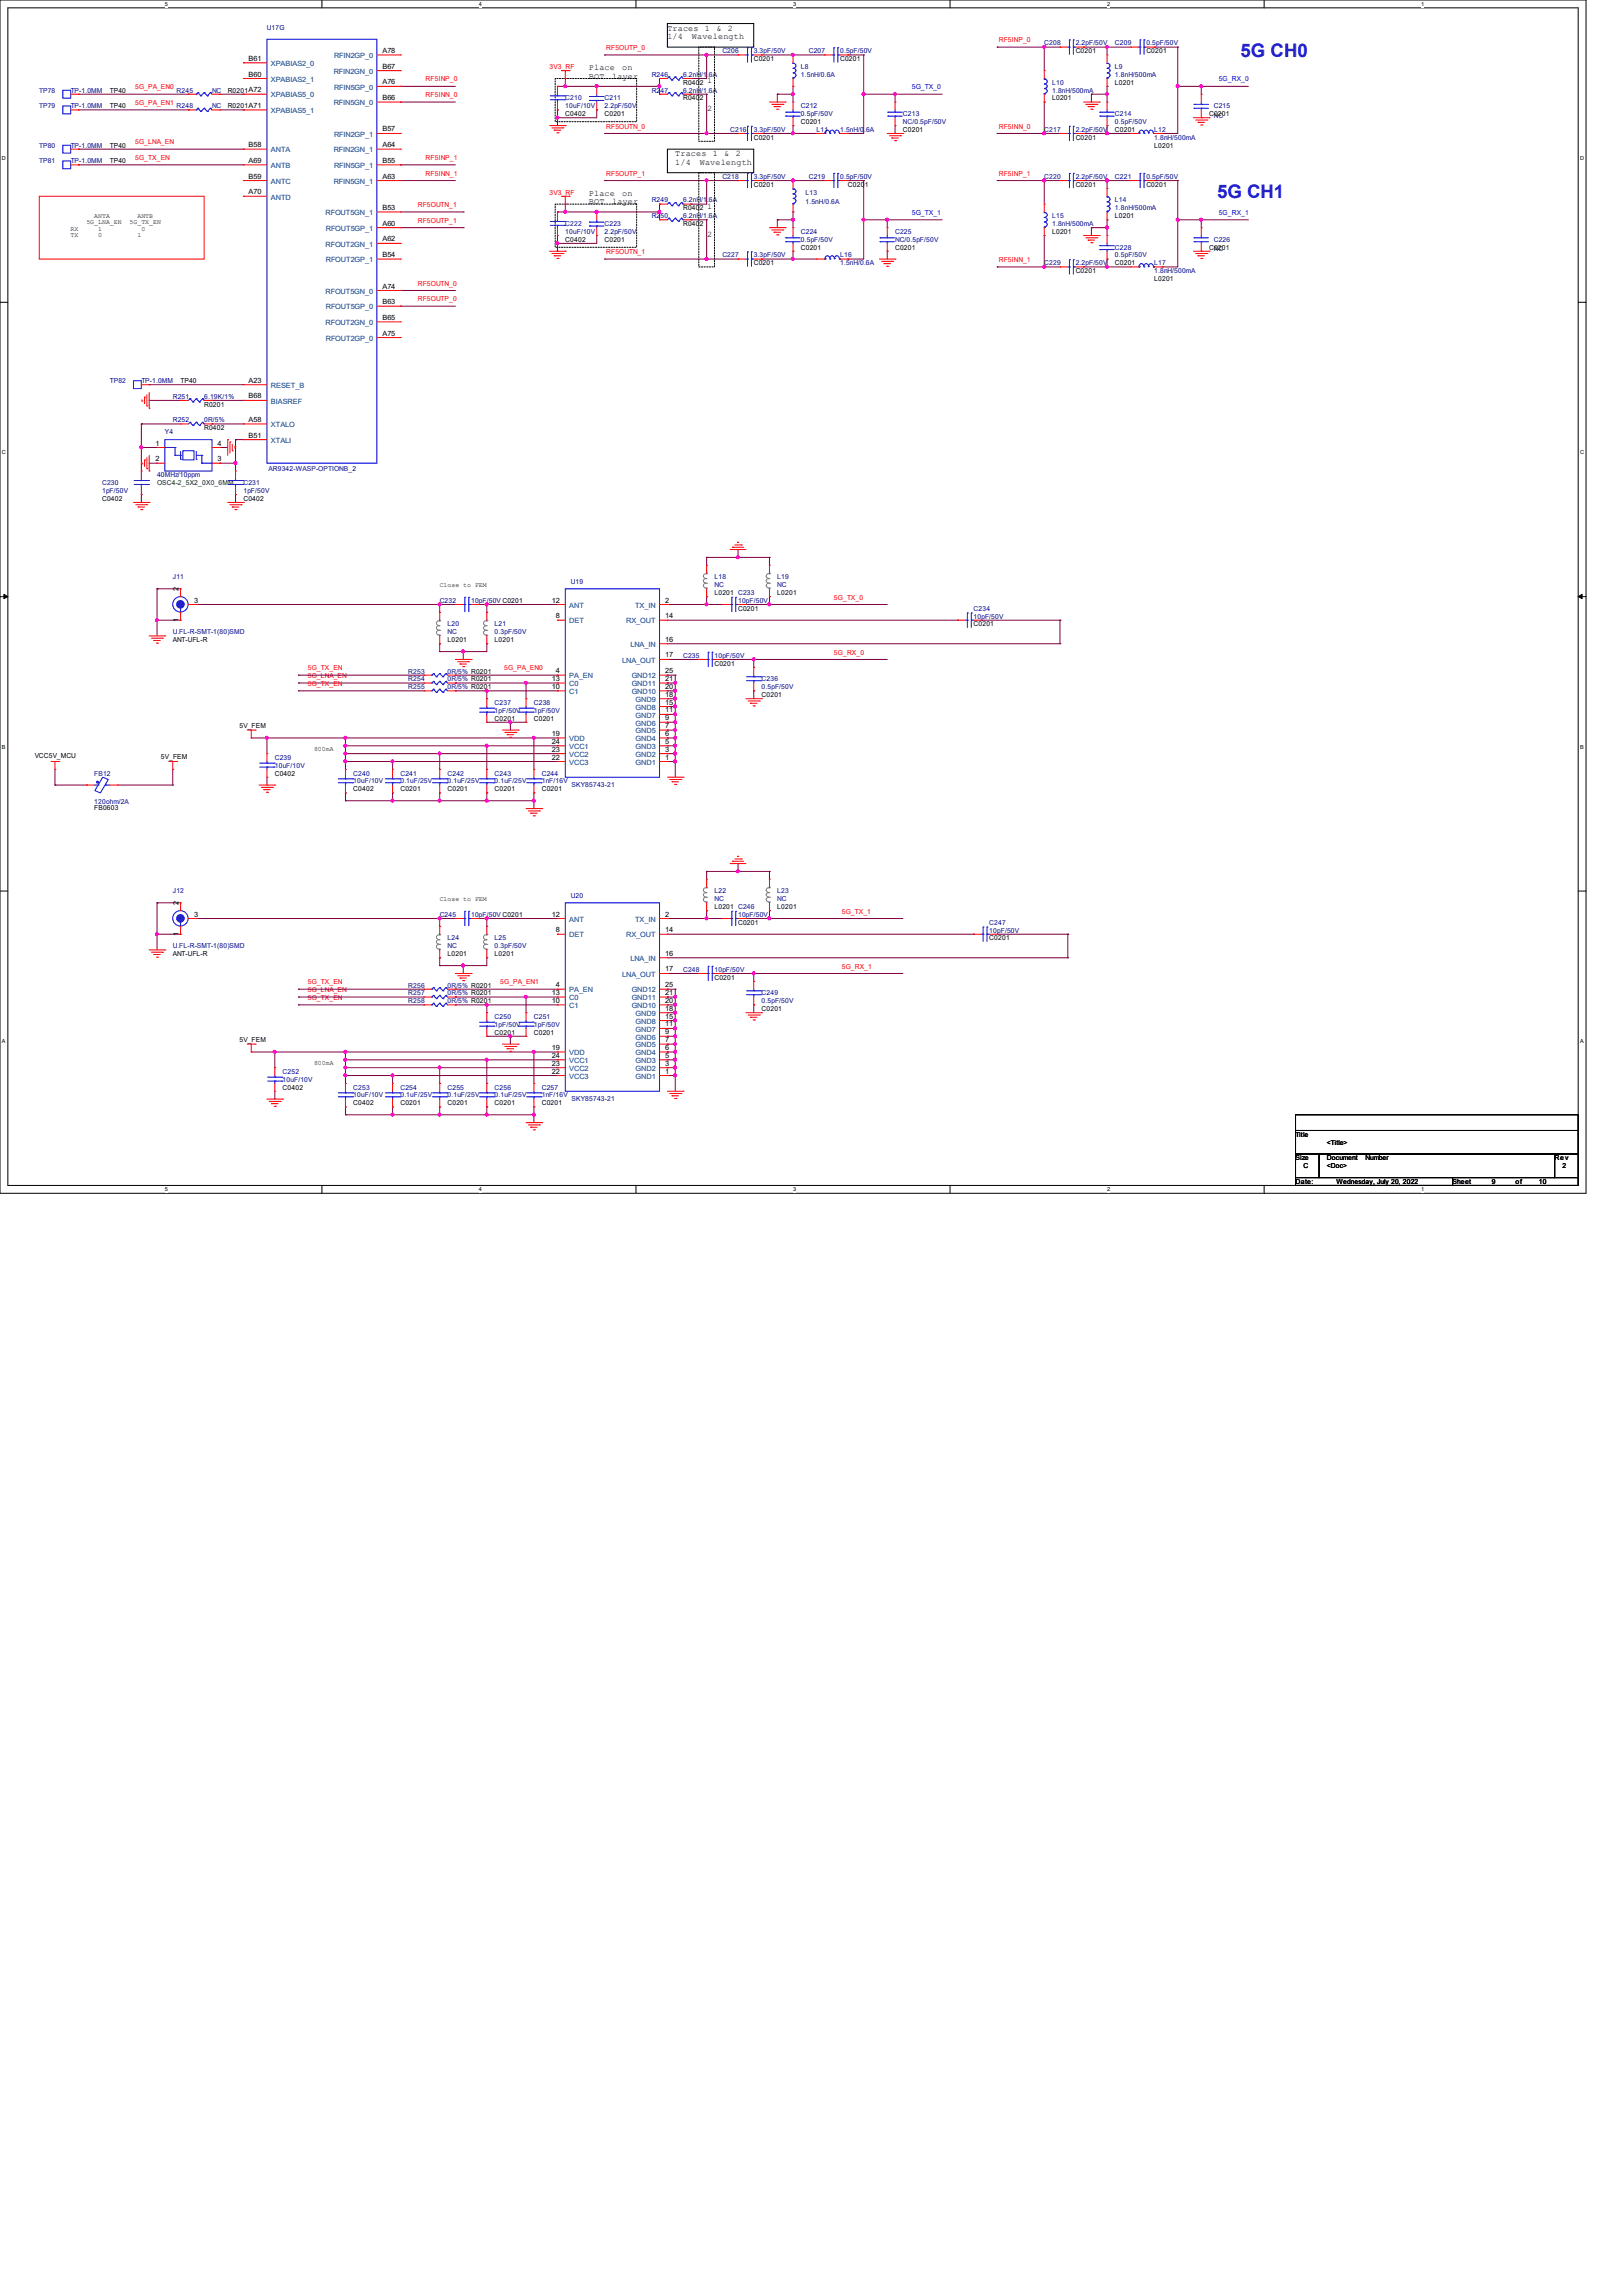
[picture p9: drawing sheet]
<svg xmlns="http://www.w3.org/2000/svg" width="210mm" height="297mm" viewBox="0 0 210 297" stroke-linecap="round" stroke-linejoin="round" font-family="sans-serif">
<defs><g id="words">
<g font-size="2.4" fill="#00f">
<text x="160.5" y="7.3">5G CH0</text>
<text x="157.5" y="25.6">5G CH1</text>
</g>
<g font-size="1.1">
<text x="86.4" y="4">Traces</text>
<text x="86.4" y="5.1">1/4</text>
<text x="89.5" y="5.1">Wavelength</text>
<text x="91.2" y="4">1</text>
<text x="92.7" y="4">&amp;</text>
<text x="94.2" y="4">2</text>
<text x="76.2" y="9.1">Place</text>
<text x="76.2" y="10.2">BOT</text>
<text x="79.2" y="10.2">layer</text>
<text x="80.5" y="9.1">on</text>
<text x="91.5" y="10.8">1</text>
<text x="91.5" y="14.4">2</text>
<text x="87.4" y="20.2">Traces</text>
<text x="87.4" y="21.3">1/4</text>
<text x="90.5" y="21.3">Wavelength</text>
<text x="92.2" y="20.2">1</text>
<text x="93.7" y="20.2">&amp;</text>
<text x="95.2" y="20.2">2</text>
<text x="76.2" y="25.3">Place</text>
<text x="76.2" y="26.4">BOT</text>
<text x="79.2" y="26.4">layer</text>
<text x="80.5" y="25.3">on</text>
<text x="91.5" y="27.1">1</text>
<text x="91.5" y="30.6">2</text>
</g>
<g font-size=".9" fill="#000080">
<text x="34.5" y="3.9">U17G</text>
<text x="135.1" y="5.9">C208</text>
<text x="139.2" y="5.9">2.2pF/50V</text>
<text x="144.3" y="5.9">C209</text>
<text x="148.3" y="5.9">0.5pF/50V</text>
<text x="5.1" y="12">TP78</text>
<text x="9.1" y="12">TP-1.0MM</text>
<text x="22.9" y="12">R245</text>
<text x="27.4" y="12">NC</text>
<text x="84.3" y="12">R247</text>
<text x="84.3" y="9.9">R246</text>
<text x="88.4" y="12">6.2nH/1.6A</text>
<text x="88.4" y="9.9">6.2nH/1.6A</text>
<text x="93.5" y="6.9">C206</text>
<text x="97.5" y="6.9">3.3pF/50V</text>
<text x="103.6" y="8.9">L8</text>
<text x="103.6" y="9.9">1.5nH/0.6A</text>
<text x="104.7" y="6.9">C207</text>
<text x="108.7" y="6.9">0.5pF/50V</text>
<text x="136.1" y="11">L10</text>
<text x="136.1" y="12">1.8nH/500mA</text>
<text x="144.3" y="8.9">L9</text>
<text x="144.3" y="9.9">1.8nH/500mA</text>
<text x="5.1" y="14">TP79</text>
<text x="9.1" y="14">TP-1.0MM</text>
<text x="22.9" y="14">R248</text>
<text x="27.4" y="14">NC</text>
<text x="73.2" y="13">C210</text>
<text x="73.2" y="14">10uF/10V</text>
<text x="78.2" y="13">C211</text>
<text x="78.2" y="14">2.2pF/50V</text>
<text x="94.5" y="17.1">C216</text>
<text x="97.5" y="17.1">3.3pF/50V</text>
<text x="103.6" y="14">C212</text>
<text x="103.6" y="15">0.5pF/50V</text>
<text x="105.7" y="17.1">L11</text>
<text x="108.7" y="17.1">1.5nH/0.6A</text>
<text x="116.8" y="15">C213</text>
<text x="116.8" y="16">NC/0.5pF/50V</text>
<text x="135.1" y="17.1">C217</text>
<text x="139.2" y="17.1">2.2pF/50V</text>
<text x="144.3" y="15">C214</text>
<text x="144.3" y="16">0.5pF/50V</text>
<text x="149.4" y="17.1">L12</text>
<text x="157.1" y="14">C215</text>
<text x="157.1" y="15.2">NC</text>
<text x="5.1" y="21.1">TP81</text>
<text x="5.1" y="19.1">TP80</text>
<text x="9.1" y="21.1">TP-1.0MM</text>
<text x="9.1" y="19.1">TP-1.0MM</text>
<text x="93.5" y="23.2">C218</text>
<text x="97.5" y="23.2">3.3pF/50V</text>
<text x="104.7" y="23.2">C219</text>
<text x="108.7" y="23.2">0.5pF/50V</text>
<text x="135.1" y="23.2">C220</text>
<text x="139.2" y="23.2">2.2pF/50V</text>
<text x="144.3" y="23.2">C221</text>
<text x="148.3" y="23.2">0.5pF/50V</text>
<text x="149.4" y="18.1">1.8nH/500mA</text>
<text x="73.2" y="29.3">C222</text>
<text x="78.2" y="29.3">C223</text>
<text x="84.3" y="26.2">R249</text>
<text x="84.3" y="28.2">R250</text>
<text x="88.4" y="26.2">6.2nH/1.6A</text>
<text x="88.4" y="28.2">6.2nH/1.6A</text>
<text x="104.2" y="25.2">L13</text>
<text x="104.2" y="26.4">1.5nH/0.6A</text>
<text x="136.1" y="28.2">L15</text>
<text x="136.1" y="29.3">1.8nH/500mA</text>
<text x="144.3" y="26.2">L14</text>
<text x="144.3" y="27.2">1.8nH/500mA</text>
<text x="73.2" y="30.3">10uF/10V</text>
<text x="78.2" y="30.3">2.2pF/50V</text>
<text x="93.5" y="33.3">C227</text>
<text x="97.5" y="33.3">3.3pF/50V</text>
<text x="103.6" y="30.3">C224</text>
<text x="103.6" y="31.3">0.5pF/50V</text>
<text x="108.7" y="33.3">L16</text>
<text x="108.7" y="34.3">1.5nH/0.6A</text>
<text x="115.8" y="30.3">C225</text>
<text x="115.8" y="31.3">NC/0.5pF/50V</text>
<text x="135.1" y="34.3">C229</text>
<text x="139.2" y="34.3">2.2pF/50V</text>
<text x="144.3" y="32.3">C228</text>
<text x="144.3" y="33.3">0.5pF/50V</text>
<text x="149.4" y="34.3">L17</text>
<text x="149.4" y="35.3">1.8nH/500mA</text>
<text x="157.1" y="31.3">C226</text>
<text x="157.1" y="32.5">NC</text>
<text x="14.2" y="49.6">TP82</text>
<text x="18.3" y="49.6">TP-1.0MM</text>
<text x="22.4" y="51.6">R251</text>
<text x="26.4" y="51.6">6.19K/1%</text>
<text x="21.3" y="56.2">Y4</text>
<text x="22.4" y="54.7">R252</text>
<text x="26.4" y="54.7">0R/5%</text>
<text x="13.2" y="62.8">C230</text>
<text x="13.2" y="63.8">1pF/50V</text>
<text x="20.3" y="61.8">40MHz/10ppm</text>
<text x="31.5" y="62.8">C231</text>
<text x="31.5" y="63.8">1pF/50V</text>
<text x="34.8" y="61">AR9342-WASP-OPTIONB_2</text>
<text x="22.4" y="75">J11</text>
<text x="73.9" y="75.6">U19</text>
<text x="92.5" y="75">L18</text>
<text x="92.5" y="76">NC</text>
<text x="100.6" y="75">L19</text>
<text x="100.6" y="76">NC</text>
<text x="22.4" y="82.1">U.FL-R-SMT-1(80)SMD</text>
<text x="56.9" y="78">C232</text>
<text x="57.9" y="81.1">L20</text>
<text x="57.9" y="82.1">NC</text>
<text x="61" y="78">10pF/50V C0201</text>
<text x="64" y="81.1">L21</text>
<text x="64" y="82.1">0.3pF/50V</text>
<text x="95.5" y="78">10pF/50V</text>
<text x="126" y="79">C234</text>
<text x="126" y="80.1">10pF/50V</text>
<text x="52.8" y="87.2">R253</text>
<text x="52.8" y="89.2">R255</text>
<text x="52.8" y="88.2">R254</text>
<text x="57.9" y="87.2">0R/5% R0201</text>
<text x="57.9" y="89.2">0R/5% R0201</text>
<text x="57.9" y="88.2">0R/5% R0201</text>
<text x="88.4" y="85.1">C235</text>
<text x="92.5" y="85.1">10pF/50V</text>
<text x="98.6" y="88.2">C236</text>
<text x="98.6" y="89.2">0.5pF/50V</text>
<text x="64" y="91.2">C237</text>
<text x="64" y="92.2">1pF/50V</text>
<text x="69.1" y="91.2">C238</text>
<text x="69.1" y="92.2">1pF/50V</text>
<text x="12.2" y="100.4">FB12</text>
<text x="35.6" y="98.3">C239</text>
<text x="35.6" y="99.4">10uF/10V</text>
<text x="45.7" y="100.4">C240</text>
<text x="45.7" y="101.4">10uF/10V</text>
<text x="51.8" y="100.4">C241</text>
<text x="51.8" y="101.4">0.1uF/25V</text>
<text x="57.9" y="100.4">C242</text>
<text x="57.9" y="101.4">0.1uF/25V</text>
<text x="64" y="100.4">C243</text>
<text x="64" y="101.4">0.1uF/25V</text>
<text x="70.1" y="100.4">C244</text>
<text x="70.1" y="101.4">1nF/16V</text>
<text x="74" y="101.8">SKY85743-21</text>
<text x="12.2" y="104">120ohm/2A</text>
<text x="22.4" y="115.6">J12</text>
<text x="56.9" y="118.7">C245</text>
<text x="61" y="118.7">10pF/50V C0201</text>
<text x="73.9" y="116.2">U20</text>
<text x="92.5" y="115.6">L22</text>
<text x="92.5" y="116.6">NC</text>
<text x="95.5" y="118.7">10pF/50V</text>
<text x="100.6" y="115.6">L23</text>
<text x="100.6" y="116.6">NC</text>
<text x="128" y="119.7">C247</text>
<text x="22.4" y="122.7">U.FL-R-SMT-1(80)SMD</text>
<text x="57.9" y="121.7">L24</text>
<text x="57.9" y="122.7">NC</text>
<text x="64" y="121.7">L25</text>
<text x="64" y="122.7">0.3pF/50V</text>
<text x="88.4" y="125.8">C248</text>
<text x="92.5" y="125.8">10pF/50V</text>
<text x="128" y="120.7">10pF/50V</text>
<text x="52.8" y="127.8">R256</text>
<text x="52.8" y="128.8">R257</text>
<text x="52.8" y="129.8">R258</text>
<text x="57.9" y="127.8">0R/5% R0201</text>
<text x="57.9" y="128.8">0R/5% R0201</text>
<text x="57.9" y="129.8">0R/5% R0201</text>
<text x="64" y="131.9">C250</text>
<text x="69.1" y="131.9">C251</text>
<text x="98.6" y="128.8">C249</text>
<text x="98.6" y="129.8">0.5pF/50V</text>
<text x="64" y="132.9">1pF/50V</text>
<text x="69.1" y="132.9">1pF/50V</text>
<text x="36.6" y="139">C252</text>
<text x="36.6" y="140">10uF/10V</text>
<text x="45.7" y="141">C253</text>
<text x="45.7" y="142">10uF/10V</text>
<text x="51.8" y="141">C254</text>
<text x="51.8" y="142">0.1uF/25V</text>
<text x="57.9" y="141">C255</text>
<text x="57.9" y="142">0.1uF/25V</text>
<text x="64" y="141">C256</text>
<text x="64" y="142">0.1uF/25V</text>
<text x="70.1" y="141">C257</text>
<text x="70.1" y="142">1nF/16V</text>
<text x="74" y="142.5">SKY85743-21</text>
</g>
<g font-size=".9" fill="#f00">
<text x="129.2" y="5.5">RF5INP_0</text>
<text x="17.5" y="11.6">5G_PA_EN0</text>
<text x="55.1" y="10.5">RF5INP_0</text>
<text x="71.1" y="8.9">3V3_RF</text>
<text x="78.4" y="6.5">RF5OUTP_0</text>
<text x="17.5" y="13.6">5G_PA_EN1</text>
<text x="55.1" y="12.6">RF5INN_0</text>
<text x="78.4" y="16.6">RF5OUTN_0</text>
<text x="129.2" y="16.6">RF5INN_0</text>
<text x="17.5" y="18.7">5G_LNA_EN</text>
<text x="17.5" y="20.7">5G_TX_EN</text>
<text x="55.1" y="20.7">RF5INP_1</text>
<text x="55.1" y="22.7">RF5INN_1</text>
<text x="78.4" y="22.7">RF5OUTP_1</text>
<text x="129.2" y="22.7">RF5INP_1</text>
<text x="54.1" y="26.8">RF5OUTN_1</text>
<text x="54.1" y="28.8">RF5OUTP_1</text>
<text x="71.1" y="25.2">3V3_RF</text>
<text x="78.4" y="32.9">RF5OUTN_1</text>
<text x="129.2" y="33.9">RF5INN_1</text>
<text x="54.1" y="39">RF5OUTP_0</text>
<text x="54.1" y="37">RF5OUTN_0</text>
<text x="107.9" y="77.6">5G_TX_0</text>
<text x="39.8" y="87.8">5G_LNA_EN</text>
<text x="39.8" y="88.8">5G_TX_EN</text>
<text x="39.8" y="86.7">5G_TX_EN</text>
<text x="65.2" y="86.7">5G_PA_EN0</text>
<text x="107.9" y="84.7">5G_RX_0</text>
<text x="108.9" y="118.2">5G_TX_1</text>
<text x="108.9" y="125.4">5G_RX_1</text>
<text x="39.8" y="129.4">5G_TX_EN</text>
<text x="39.8" y="128.4">5G_LNA_EN</text>
<text x="39.8" y="127.4">5G_TX_EN</text>
<text x="64.7" y="127.4">5G_PA_EN1</text>
</g>
<g font-size=".9">
<text x="14.2" y="12">TP40</text>
<text x="29.5" y="12">R0201A72</text>
<text x="32.2" y="7.9">B61</text>
<text x="32.2" y="9.9">B60</text>
<text x="49.5" y="6.9">A78</text>
<text x="49.5" y="8.9">B67</text>
<text x="49.5" y="10.9">A76</text>
<text x="88.4" y="11">R0402</text>
<text x="97.5" y="7.9">C0201</text>
<text x="108.7" y="7.9">C0201</text>
<text x="139.2" y="6.9">C0201</text>
<text x="144.3" y="11">L0201</text>
<text x="148.3" y="6.9">C0201</text>
<text x="14.2" y="14">TP40</text>
<text x="29.5" y="14">R0201A71</text>
<text x="49.5" y="13">B66</text>
<text x="49.5" y="17">B57</text>
<text x="73.2" y="15">C0402</text>
<text x="78.2" y="15">C0201</text>
<text x="88.4" y="13">R0402</text>
<text x="103.6" y="16">C0201</text>
<text x="116.8" y="17.1">C0201</text>
<text x="136.1" y="13">L0201</text>
<text x="144.3" y="17.1">C0201</text>
<text x="156.5" y="15">C0201</text>
<text x="14.2" y="21.1">TP40</text>
<text x="14.2" y="19.1">TP40</text>
<text x="32.2" y="19">B58</text>
<text x="32.2" y="21.1">A69</text>
<text x="32.2" y="23.1">B59</text>
<text x="49.5" y="19">A64</text>
<text x="49.5" y="21.1">B55</text>
<text x="49.5" y="23.1">A63</text>
<text x="97.5" y="18.1">C0201</text>
<text x="139.2" y="18.1">C0201</text>
<text x="149.4" y="19.1">L0201</text>
<text x="32.2" y="25.1">A70</text>
<text x="49.5" y="29.2">A60</text>
<text x="49.5" y="27.2">B53</text>
<text x="88.4" y="27.2">R0402</text>
<text x="88.4" y="29.3">R0402</text>
<text x="97.5" y="24.2">C0201</text>
<text x="109.7" y="24.2">C0201</text>
<text x="139.2" y="24.2">C0201</text>
<text x="144.3" y="28.2">L0201</text>
<text x="148.3" y="24.2">C0201</text>
<text x="49.5" y="33.3">B54</text>
<text x="49.5" y="31.2">A62</text>
<text x="73.2" y="31.3">C0402</text>
<text x="78.2" y="31.3">C0201</text>
<text x="97.5" y="34.3">C0201</text>
<text x="103.6" y="32.3">C0201</text>
<text x="115.8" y="32.3">C0201</text>
<text x="136.1" y="30.3">L0201</text>
<text x="139.2" y="35.3">C0201</text>
<text x="144.3" y="34.3">C0201</text>
<text x="156.5" y="32.3">C0201</text>
<text x="49.5" y="41.4">B65</text>
<text x="49.5" y="39.4">B63</text>
<text x="49.5" y="37.3">A74</text>
<text x="149.4" y="36.4">L0201</text>
<text x="49.5" y="43.4">A75</text>
<text x="23.4" y="49.6">TP40</text>
<text x="26.4" y="52.6">R0201</text>
<text x="32.2" y="49.5">A23</text>
<text x="32.2" y="51.6">B68</text>
<text x="20.1" y="57.7">1</text>
<text x="20.1" y="59.7">2</text>
<text x="26.4" y="55.7">R0402</text>
<text x="28.2" y="59.7">3</text>
<text x="28.2" y="57.7">4</text>
<text x="32.2" y="54.6">A58</text>
<text x="32.2" y="56.6">B51</text>
<text x="13.2" y="64.8">C0402</text>
<text x="31.5" y="64.8">C0402</text>
<text x="23.1" y="76.5" transform="rotate(-90 23.1 76.5)">2</text>
<text x="25.1" y="78">3</text>
<text x="71.4" y="78">12</text>
<text x="86.1" y="78">2</text>
<text x="92.5" y="77">L0201 C233</text>
<text x="100.6" y="77">L0201</text>
<text x="22.4" y="83.1">ANT-UFL-R</text>
<text x="23.1" y="80.5" transform="rotate(-90 23.1 80.5)">1</text>
<text x="57.9" y="83.1">L0201</text>
<text x="64" y="83.1">L0201</text>
<text x="71.9" y="80">8</text>
<text x="86.1" y="80">14</text>
<text x="86.1" y="83.1">16</text>
<text x="95.5" y="79">C0201</text>
<text x="126" y="81.1">C0201</text>
<text x="71.4" y="89.2">10</text>
<text x="71.4" y="88.1">13</text>
<text x="71.9" y="87.1">4</text>
<text x="86.1" y="85.1">17</text>
<text x="86.1" y="89.2">20</text>
<text x="86.1" y="88.1">21</text>
<text x="86.1" y="87.1">25</text>
<text x="92.5" y="86.1">C0201</text>
<text x="31" y="94.2">5V_FEM</text>
<text x="64" y="93.3">C0201</text>
<text x="69.1" y="93.3">C0201</text>
<text x="71.4" y="95.2">19</text>
<text x="86.1" y="95.2">6</text>
<text x="86.1" y="94.2">7</text>
<text x="86.1" y="93.2">9</text>
<text x="86.1" y="92.2">11</text>
<text x="86.1" y="91.2">15</text>
<text x="86.1" y="90.2">18</text>
<text x="98.6" y="90.2">C0201</text>
<text x="4.5" y="98">VCC5V_MCU</text>
<text x="20.8" y="98.3">5V_FEM</text>
<text x="35.6" y="100.4">C0402</text>
<text x="71.4" y="98.3">22</text>
<text x="71.4" y="97.3">23</text>
<text x="71.4" y="96.3">24</text>
<text x="86.1" y="98.3">1</text>
<text x="86.1" y="97.3">3</text>
<text x="86.1" y="96.3">5</text>
<text x="12.2" y="104.9">FB0603</text>
<text x="45.7" y="102.4">C0402</text>
<text x="51.8" y="102.4">C0201</text>
<text x="57.9" y="102.4">C0201</text>
<text x="64" y="102.4">C0201</text>
<text x="70.1" y="102.4">C0201</text>
<text x="23.1" y="117.1" transform="rotate(-90 23.1 117.1)">2</text>
<text x="25.1" y="118.6">3</text>
<text x="71.4" y="118.6">12</text>
<text x="86.1" y="118.6">2</text>
<text x="92.5" y="117.6">L0201 C246</text>
<text x="95.5" y="119.7">C0201</text>
<text x="100.6" y="117.6">L0201</text>
<text x="22.4" y="123.7">ANT-UFL-R</text>
<text x="23.1" y="121.2" transform="rotate(-90 23.1 121.2)">1</text>
<text x="57.9" y="123.7">L0201</text>
<text x="64" y="123.7">L0201</text>
<text x="71.9" y="120.6">8</text>
<text x="86.1" y="120.6">14</text>
<text x="86.1" y="123.7">16</text>
<text x="86.1" y="125.7">17</text>
<text x="128" y="121.7">C0201</text>
<text x="71.4" y="129.8">10</text>
<text x="71.4" y="128.8">13</text>
<text x="71.9" y="127.8">4</text>
<text x="86.1" y="131.8">15</text>
<text x="86.1" y="130.8">18</text>
<text x="86.1" y="129.8">20</text>
<text x="86.1" y="128.8">21</text>
<text x="86.1" y="127.8">25</text>
<text x="92.5" y="126.8">C0201</text>
<text x="98.6" y="130.9">C0201</text>
<text x="31" y="134.8">5V_FEM</text>
<text x="64" y="133.9">C0201</text>
<text x="69.1" y="133.9">C0201</text>
<text x="71.4" y="135.9">19</text>
<text x="71.4" y="137.9">23</text>
<text x="71.4" y="136.9">24</text>
<text x="86.1" y="137.9">3</text>
<text x="86.1" y="136.9">5</text>
<text x="86.1" y="135.9">6</text>
<text x="86.1" y="134.9">7</text>
<text x="86.1" y="133.9">9</text>
<text x="86.1" y="132.8">11</text>
<text x="36.6" y="141">C0402</text>
<text x="45.7" y="143">C0402</text>
<text x="51.8" y="143">C0201</text>
<text x="57.9" y="143">C0201</text>
<text x="64" y="143">C0201</text>
<text x="70.1" y="143">C0201</text>
<text x="71.4" y="138.9">22</text>
<text x="86.1" y="138.9">1</text>
<text x="167.6" y="147.1">Title</text>
<text x="171.7" y="148.1">&lt;Title&gt;</text>
<text x="167.6" y="150.2">Size</text>
<text x="167.6" y="153.2">Date:</text>
<text x="168.7" y="151.2">C</text>
<text x="171.7" y="150.2">Document</text>
<text x="171.7" y="151.2">&lt;Doc&gt;</text>
<text x="172.9" y="153.2">Wednesday, July 20, 2022</text>
<text x="176.7" y="150.2">Number</text>
<text x="188" y="153.2">Sheet</text>
<text x="193" y="153.2">9</text>
<text x="196.1" y="153.2">of</text>
<text x="199.1" y="153.2">10</text>
<text x="201.2" y="150.2">Rev</text>
<text x="202.2" y="151.2">2</text>
</g>
<g font-size=".9" fill="#004080">
<text x="35.1" y="8.6">XPABIAS2_0</text>
<text x="35.1" y="10.6">XPABIAS2_1</text>
<text x="43.2" y="9.6">RFIN2GN_0</text>
<text x="43.2" y="7.5">RFIN2GP_0</text>
<text x="43.2" y="11.6">RFIN5GP_0</text>
<text x="35.1" y="12.6">XPABIAS5_0</text>
<text x="35.1" y="14.6">XPABIAS5_1</text>
<text x="43.2" y="13.6">RFIN5GN_0</text>
<text x="43.2" y="17.7">RFIN2GP_1</text>
<text x="35.1" y="19.7">ANTA</text>
<text x="35.1" y="21.8">ANTB</text>
<text x="35.1" y="23.8">ANTC</text>
<text x="43.2" y="19.7">RFIN2GN_1</text>
<text x="43.2" y="23.8">RFIN5GN_1</text>
<text x="43.2" y="21.8">RFIN5GP_1</text>
<text x="35.1" y="25.8">ANTD</text>
<text x="42.1" y="27.9">RFOUT5GN_1</text>
<text x="42.2" y="29.9">RFOUT5GP_1</text>
<text x="42.1" y="31.9">RFOUT2GN_1</text>
<text x="42.2" y="34">RFOUT2GP_1</text>
<text x="42.1" y="38">RFOUT5GN_0</text>
<text x="42.2" y="40">RFOUT5GP_0</text>
<text x="42.1" y="42.1">RFOUT2GN_0</text>
<text x="42.2" y="44.1">RFOUT2GP_0</text>
<text x="35.1" y="50.2">RESET_B</text>
<text x="35.1" y="52.2">BIASREF</text>
<text x="35.1" y="55.3">XTALO</text>
<text x="35.1" y="57.3">XTALI</text>
<text x="73.7" y="80.7">DET</text>
<text x="73.7" y="78.7">ANT</text>
<text x="81" y="80.7">RX_OUT</text>
<text x="81.6" y="83.7">LNA_IN</text>
<text x="82.2" y="78.7">TX_IN</text>
<text x="73.7" y="87.8">PA_EN</text>
<text x="73.7" y="89.8">C1</text>
<text x="73.7" y="88.8">C0</text>
<text x="80.5" y="85.8">LNA_OUT</text>
<text x="81.7" y="89.8">GND10</text>
<text x="81.7" y="88.8">GND11</text>
<text x="81.7" y="87.8">GND12</text>
<text x="73.7" y="95.9">VDD</text>
<text x="82.3" y="95.9">GND4</text>
<text x="82.3" y="94.9">GND5</text>
<text x="82.3" y="93.9">GND6</text>
<text x="82.3" y="92.9">GND7</text>
<text x="82.3" y="91.9">GND8</text>
<text x="82.3" y="90.8">GND9</text>
<text x="73.7" y="99">VCC3</text>
<text x="73.7" y="98">VCC2</text>
<text x="73.7" y="96.9">VCC1</text>
<text x="82.3" y="99">GND1</text>
<text x="82.3" y="98">GND2</text>
<text x="82.3" y="96.9">GND3</text>
<text x="73.7" y="119.3">ANT</text>
<text x="82.2" y="119.3">TX_IN</text>
<text x="73.7" y="121.3">DET</text>
<text x="81" y="121.3">RX_OUT</text>
<text x="81.6" y="124.4">LNA_IN</text>
<text x="73.7" y="128.4">PA_EN</text>
<text x="73.7" y="130.5">C1</text>
<text x="73.7" y="129.5">C0</text>
<text x="80.5" y="126.4">LNA_OUT</text>
<text x="81.7" y="130.5">GND10</text>
<text x="81.7" y="129.5">GND11</text>
<text x="81.7" y="128.4">GND12</text>
<text x="82.3" y="131.5">GND9</text>
<text x="73.7" y="136.6">VDD</text>
<text x="73.7" y="137.6">VCC1</text>
<text x="82.3" y="137.6">GND3</text>
<text x="82.3" y="136.6">GND4</text>
<text x="82.3" y="135.5">GND5</text>
<text x="82.3" y="134.5">GND6</text>
<text x="82.3" y="133.5">GND7</text>
<text x="82.3" y="132.5">GND8</text>
<text x="73.7" y="139.6">VCC3</text>
<text x="73.7" y="138.6">VCC2</text>
<text x="82.3" y="139.6">GND1</text>
<text x="82.3" y="138.6">GND2</text>
</g>
<g font-size=".9" fill="#00f">
<text x="118" y="11.6">5G_TX_0</text>
<text x="157.7" y="10.5">5G_RX_0</text>
<text x="118" y="27.8">5G_TX_1</text>
<text x="157.7" y="27.8">5G_RX_1</text>
</g>
<text font-size=".9" fill="#004000" x="20.3" y="62.8">OSC4-2_5X2_0X0_6MM</text>
<g font-size=".8">
<text x="9.1" y="29.8">RX</text>
<text x="11.2" y="29">5G_LNA_EN</text>
<text x="12.2" y="28.2">ANTA</text>
<text x="12.7" y="29.8">1</text>
<text x="16.8" y="29">5G_TX_EN</text>
<text x="17.8" y="28.2">ANTB</text>
<text x="18.3" y="29.8">0</text>
<text x="9.1" y="30.7">TX</text>
<text x="12.7" y="30.7">0</text>
<text x="17.8" y="30.7">1</text>
<text x="56.9" y="75.9">Close to FEM</text>
<text x="40.6" y="97.2">800mA</text>
<text x="56.9" y="116.5">Close to FEM</text>
<text x="40.6" y="137.9">800mA</text>
</g>
<g font-size=".7">
<text x="21.3" y=".8">5</text>
<text x="62" y=".8">4</text>
<text x="102.6" y=".8">3</text>
<text x="143.3" y=".8">2</text>
<text x="183.9" y=".8">1</text>
<text x=".3" y="20.7">D</text>
<text x="204.5" y="20.7">D</text>
<text x=".3" y="58.8">C</text>
<text x="204.5" y="58.8">C</text>
<text x=".3" y="96.9">B</text>
<text x="204.5" y="96.9">B</text>
<text x=".3" y="135">A</text>
<text x="204.5" y="135">A</text>
<text x="21.3" y="154.2">5</text>
<text x="62" y="154.2">4</text>
<text x="102.6" y="154.2">3</text>
<text x="143.3" y="154.2">2</text>
<text x="183.9" y="154.2">1</text>
</g>
</g></defs>
<path d="M0 0h205.2v154.4h-205.2zM1 1h203.2v152.4h-203.2z" fill="none" stroke="#000" stroke-width=".13"/>
<g fill="#fff">
<path d="M21.3 .1h.4v.8h-.4z"/>
<path d="M21.3 153.5h.4v.8h-.4z"/>
</g>
<path d="M41.7 0v1M41.7 153.4v1" fill="none" stroke="#000" stroke-width=".13"/>
<g fill="#fff">
<path d="M62 .1h.4v.8h-.4z"/>
<path d="M62 153.5h.4v.8h-.4z"/>
</g>
<path d="M82.3 0v1M82.3 153.4v1" fill="none" stroke="#000" stroke-width=".13"/>
<g fill="#fff">
<path d="M102.6 .1h.4v.8h-.4z"/>
<path d="M102.6 153.5h.4v.8h-.4z"/>
</g>
<path d="M122.9 0v1M122.9 153.4v1" fill="none" stroke="#000" stroke-width=".13"/>
<g fill="#fff">
<path d="M143.3 .1h.3v.8h-.3z"/>
<path d="M143.3 153.5h.3v.8h-.3z"/>
</g>
<path d="M163.6 0v1M163.6 153.4v1" fill="none" stroke="#000" stroke-width=".13"/>
<g fill="#fff">
<path d="M183.9 .1h.4v.8h-.4z"/>
<path d="M183.9 153.5h.4v.8h-.4z"/>
<path d="M.3 20.1h.5v.8h-.5z"/>
<path d="M204.5 20.1h.5v.8h-.5z"/>
<path d="M.3 58.2h.5v.8h-.5z"/>
<path d="M204.5 58.2h.5v.8h-.5z"/>
</g>
<path d="M0 39.1h1M204.2 39.1h1" fill="none" stroke="#000" stroke-width=".13"/>
<g fill="#fff">
<path d="M.3 96.3h.4v.8h-.4z"/>
<path d="M204.5 96.3h.4v.8h-.4z"/>
</g>
<path d="M0 77.2h1M204.2 77.2h1" fill="none" stroke="#000" stroke-width=".13"/>
<path d="M.5 76.9l.5 .3-.5 .3zM204.2 77.2l.5-.3v.6z" fill="#000" stroke="#000" stroke-width=".13"/>
<g fill="#fff">
<path d="M.3 134.4h.4v.8h-.4z"/>
<path d="M204.5 134.4h.4v.8h-.4z"/>
</g>
<g fill="none" stroke="#000" stroke-width=".13">
<path d="M71.8 10.2h10.6v5.5h-10.6zM86.4 3h11.1v3.1h-11.1zM86.4 19.3h11.1v3.1h-11.1zM90.4 6.1h2.1v12.2h-2.1zM71.8 26.4h10.6v5.6h-10.6zM90.4 22.4h2.1v12.1h-2.1zM0 115.3h1M204.2 115.3h1M167.6 144.3h36.6v2h-36.6zM167.6 146.3h36.6v3.1h-36.6zM167.6 149.4h3.1v3h-3.1zM167.6 152.4h20.4v1h-20.4z"/>
<path d="M170.7 149.4h30.5v3h-30.5zM188 152.4h16.2v1h-16.2zM201.2 149.4h3v3h-3z"/>
</g>
<g fill="none" stroke="#f00" stroke-width=".13">
<path d="M9.1 12.2h1.1M9.1 19.3h1.1M9.1 14.2h1.1M10.2 19.3h.1M10.2 12.2h.1M10.2 14.2h.1M24.4 14.2h.1M24.4 12.2h.1M24.4 12.2h1M24.4 14.2h1M27.4 12.2h1M27.4 14.2h1"/>
<path d="M28.4 14.2h.1M28.4 12.2h.1M31.5 8.1h.1M31.5 10.2h.1M31.5 12.2h.1M31.5 14.2h.1M31.5 19.3h.1M31.5 12.2h3M31.5 19.3h3M31.5 8.1h3M31.5 10.2h3M31.5 14.2h3"/>
<path d="M48.8 9.1h3M48.8 13.2h3M48.8 17.3h3M48.8 7.1h3M48.8 11.2h3M48.8 19.3h3M51.8 7.1h.1M51.8 9.1h.1M51.8 11.2h.1M51.8 13.2h.1M51.8 17.3h.1M51.8 19.3h.1"/>
<path d="M71.1 16.3h2.1M71.4 16.6h1.5M71.7 16.8h.1M71.7 16.8h.9M72.1 17.2h.1M72.1 11.2h.1M72.1 14.2h.1M72.1 11.2v1M72.1 13.2v1M72.2 17.2h.1M72.6 9.1h1.1M72.9 16.6h.1"/>
<path d="M73.2 10.2h.1M73.2 16.3h.1M73.2 9.1v1.1M73.7 9.1h.1M77.2 14.2h.1M77.2 11.2h.1M77.2 11.2v1M77.2 13.2v1M85.3 12.2h.1M85.3 10.2h.1M85.3 12.2h1.1M85.3 10.2h1.1"/>
<path d="M88.4 12.2h1M88.4 10.2h1M89.4 12.2h.1M89.4 10.2h.1M95.5 7.1h.1M95.5 17.3h.1M95.5 17.3h1M95.5 7.1h1M97.5 17.3h1.1M97.5 7.1h1.1M98.6 7.1h.1M98.6 17.3h.1"/>
<path d="M99.6 13.2h2M99.9 13.5h1.4M100.2 13.8h.1M100.2 13.8h.8M100.5 14.1h.2M100.7 14.1h.1M101.3 13.5h.1M101.6 13.2h.1M102.6 16.3h.1M102.6 13.2h.1M102.6 11.2h.1M102.6 7.1h.1"/>
<path d="M102.6 7.1v1M102.6 10.2v1M102.6 13.2v1M102.6 15.2v1.1M105.7 17.3h.1M105.7 17.3h1M106.7 7.1h.1M106.7 7.1h1M108.7 17.3h1M108.7 7.1h1M109.7 7.1h.1M109.7 17.3h.1"/>
<path d="M114.8 17.3h2M115.1 17.6h1.4M115.4 17.9h.1M115.4 17.9h.8M115.7 18.2h.2M115.8 16.3h.1M115.8 13.2h.1M115.8 13.2v1M115.8 15.2v1.1M115.9 18.2h.1M116.5 17.6h.1M116.8 17.3h.1"/>
<path d="M135.1 13.2h.1M135.1 9.1h.1M135.1 9.1v1.1M135.1 12.2v1M137.2 17.3h.1M137.2 6.1h.1M137.2 17.3h1M137.2 6.1h1M139.2 17.3h1M139.2 6.1h1M140.2 17.3h.1M140.2 6.1h.1"/>
<path d="M140.2 13.2h2M140.5 13.5h1.4M140.8 13.8h.1M140.8 13.8h.8M141.1 14.1h.2M141.3 14.1h.1M141.9 13.5h.1M142.2 13.2h.1M143.3 11.2h.1M143.3 7.1h.1M143.3 16.3h.1M143.3 13.2h.1"/>
<path d="M143.3 7.1v1M143.3 10.2v1M143.3 13.2v1M143.3 15.2v1.1M146.3 17.3h.1M146.3 6.1h.1M146.3 17.3h1M146.3 6.1h1M148.3 6.1h1.1M149.4 6.1h.1M149.4 17.3h1M150.4 17.3h.1"/>
<path d="M154.4 15.2h2.1M154.7 15.5h1.5M155 15.8h.1M155 15.8h.9M155.4 16.2h.1M155.4 15.2h.1M155.4 12.2h.1M155.4 12.2v1M155.4 14.2v1M155.5 16.2h.1M156.2 15.5h.1M156.5 15.2h.1"/>
<path d="M5.1 25.4h21.3v8.1h-21.3zM9.1 21.3h1.1M10.2 21.3h.1M31.5 21.3h.1M31.5 23.4h.1M31.5 25.4h.1M31.5 25.4h3M31.5 23.4h3M31.5 21.3h3M48.8 29.5h3M48.8 33.5h3M48.8 23.4h3"/>
<path d="M48.8 21.3h3M48.8 39.6h3M48.8 37.6h3M48.8 31.5h3M48.8 27.4h3M51.8 39.6h.1M51.8 37.6h.1M51.8 33.5h.1M51.8 31.5h.1M51.8 29.5h.1M51.8 27.4h.1M51.8 21.3h.1"/>
<path d="M51.8 23.4h.1M71.1 32.5h2.1M71.4 32.8h1.5M71.7 33.1h.1M71.7 33.1h.9M72.1 33.4h.1M72.1 27.4h.1M72.1 30.5h.1M72.1 27.4v1M72.1 29.5v1M72.2 33.4h.1M72.6 25.4h1.1"/>
<path d="M72.9 32.8h.1M73.2 26.4h.1M73.2 32.5h.1M73.2 25.4v1M73.7 25.4h.1M77.2 30.5h.1M77.2 27.4h.1M77.2 27.4v1M77.2 29.5v1M85.3 26.4h.1M85.3 28.4h.1M85.3 26.4h1.1"/>
<path d="M85.3 28.4h1.1M88.4 26.4h1M88.4 28.4h1M89.4 26.4h.1M89.4 28.4h.1M95.5 23.4h.1M95.5 33.5h.1M95.5 33.5h1M95.5 23.4h1M97.5 33.5h1.1M97.5 23.4h1.1M98.6 23.4h.1"/>
<path d="M98.6 33.5h.1M99.6 29.5h2M99.9 29.8h1.4M100.2 30.1h.1M100.2 30.1h.8M100.5 30.4h.2M100.7 30.4h.1M101.3 29.8h.1M101.6 29.5h.1M102.6 32.5h.1M102.6 29.5h.1M102.6 27.4h.1"/>
<path d="M102.6 23.4h.1M102.6 23.4v1M102.6 26.4v1M102.6 29.5v1M102.6 31.5v1M105.7 33.5h.1M105.7 33.5h1M106.7 23.4h.1M106.7 23.4h1M108.7 33.5h1M108.7 23.4h1M109.7 23.4h.1"/>
<path d="M109.7 33.5h.1M113.8 33.5h2M114.1 33.8h1.4M114.4 34.1h.1M114.4 34.1h.8M114.7 34.5h.2M114.8 32.5h.1M114.8 29.5h.1M114.8 29.5v1M114.8 31.5v1M114.9 34.5h.1M115.5 33.8h.1"/>
<path d="M115.8 33.5h.1M135.1 30.5h.1M135.1 26.4h.1M135.1 26.4v1M135.1 29.5v1M137.2 34.5h.1M137.2 23.4h.1M137.2 23.4h1M137.2 34.5h1M139.2 23.4h1M139.2 34.5h1M140.2 34.5h.1"/>
<path d="M140.2 23.4h.1M140.2 30.5h2M140.5 30.8h1.4M140.8 31.1h.1M140.8 31.1h.8M141.1 31.4h.2M141.3 31.4h.1M141.9 30.8h.1M142.2 30.5h.1M143.3 33.5h.1M143.3 30.5h.1M143.3 28.4h.1"/>
<path d="M143.3 24.4h.1M143.3 24.4v1M143.3 27.4v1M143.3 30.5v1M143.3 32.5v1M146.3 23.4h.1M146.3 34.5h.1M146.3 23.4h1M146.3 34.5h1M148.3 23.4h1.1M149.4 23.4h.1M149.4 34.5h1"/>
<path d="M150.4 34.5h.1M154.4 32.5h2.1M154.7 32.8h1.5M155 33.1h.1M155 33.1h.9M155.4 33.4h.1M155.4 32.5h.1M155.4 29.5h.1M155.4 29.5v1M155.4 31.5v1M155.5 33.4h.1M156.2 32.8h.1"/>
<path d="M156.5 32.5h.1M18.3 49.8h1M18.4 51.9h.1M18.4 51.7v.2M18.4 59.9v.1M18.7 51.4h.1M18.7 59.5h.1M18.7 51.4v.8M18.7 59.5v.9M19 52.5h.1M19 51.1v1.4M19 59.2v1.5"/>
<path d="M19.3 52.8h.1M19.3 49.8h.1M19.3 50.8v2M19.3 58.9v2.1M20.3 57.9h.1M20.3 59.9h.1M20.3 57.9h1M20.3 59.9h1M23.4 51.8h.1M23.4 54.9h.1M23.4 51.8h1M23.4 54.9h1"/>
<path d="M26.4 51.8h1M26.4 54.9h1M27.4 51.8h.1M27.4 54.9h.1M27.4 57.9h1M27.4 59.9h1M28.4 59.9h.1M28.4 57.9h.1M29.5 56.9h.1M29.5 56.9v2M29.8 57.2h.1M29.8 57.2v1.4"/>
<path d="M30.1 58.3h.1M30.1 57.5v.8M30.4 57.8h.1M30.4 57.8v.2M31.5 49.8h.1M31.5 51.8h.1M31.5 54.9h.1M31.5 56.9h.1M31.5 51.8h3M31.5 49.8h3M31.5 54.9h3M31.5 56.9h3"/>
<path d="M48.8 43.7h3M48.8 41.7h3M51.8 43.7h.1M51.8 41.7h.1M17.3 65h2M17.6 65.3h1.4M17.9 65.6h.1M17.9 65.6h.8M18.2 66h.2M18.3 61h.1M18.3 64h.1M18.3 61v1"/>
<path d="M18.3 63v1M18.4 66h.1M18.4 60h.1M19 65.3h.1M19 60.7h.1M19.3 65h.1M19.3 61h.1M23.4 76.2h.1M23.4 76.2v1M23.4 79.2v1.1M24.4 78.2h1M25.4 78.2h.1"/>
<path d="M29.5 65h2M29.8 65.3h1.4M30.1 65.6h.1M30.1 65.6h.8M30.4 66h.2M30.5 61h.1M30.5 64h.1M30.5 61v1M30.5 63v1M30.6 66h.1M31.2 65.3h.1M31.5 65h.1"/>
<path d="M56.9 79.2h.1M56.9 79.2v1.1M58.9 78.2h.1M58.9 78.2h1M61 78.2h1M62 78.2h.1M63 79.2h.1M63 79.2v1.1M72.1 78.2h.1M72.1 78.2h1.1M85.3 78.2h1.1M86.4 78.2h.1"/>
<path d="M91.4 73.2h.1M91.4 77.2h.1M91.4 73.2v1M91.4 76.2v1M93.5 78.2h.1M93.5 78.2h1M94.5 71.1h.1M94.5 71.1h2M94.8 70.8h.1M94.8 70.8h1.4M95.1 70.5h.8M95.4 70.2h.1"/>
<path d="M95.4 70.2h.2M95.5 78.2h1M95.9 70.5h.1M96.5 78.2h.1M99.6 73.2h.1M99.6 77.2h.1M99.6 73.2v1M99.6 76.2v1M6.6 98.6h1M7.1 99.6h.1M7.1 98.6v1M7.6 98.6h.1"/>
<path d="M19.3 82.3h2M19.6 82.6h1.4M19.9 82.9h.1M19.9 82.9h.8M20.2 83.2h.2M20.4 83.2h.1M21 82.6h.1M21.3 82.3h.1M21.8 98.6h1.1M22.4 99.6h.1M22.4 98.6v1M22.9 98.6h.1"/>
<path d="M23.4 80.3h.1M32 94.5h1M32.5 95.5h.1M32.5 94.5v1M33 94.5h.1M34.5 97.5h.1M34.5 97.5v1.1M34.5 99.6v1M44.7 99.6h.1M44.7 99.6v1M50.8 99.6h.1M50.8 99.6v1"/>
<path d="M54.9 87.4h.1M54.9 89.4h.1M54.9 88.4h.1M54.9 87.4h1M54.9 89.4h1M54.9 88.4h1M56.9 83.3h.1M56.9 99.6h.1M56.9 82.3v1M56.9 99.6v1M57.9 87.4h1M57.9 89.4h1"/>
<path d="M57.9 88.4h1M58.9 87.4h.1M58.9 89.4h.1M58.9 88.4h.1M58.9 85.3h2.1M59.2 85.6h1.5M59.5 85.9h.1M59.5 85.9h.9M59.9 86.3h.1M60 86.3h.1M60.7 85.6h.1M61 85.3h.1"/>
<path d="M63 99.6h.1M63 90.4h.1M63 93.5h.1M63 83.3h.1M63 82.3v1M63 90.4v1M63 92.5v1M63 99.6v1M65 94.5h2.1M65.3 94.8h1.5M65.6 95.1h.1M65.6 95.1h.9"/>
<path d="M66 95.4h.1M66.1 95.4h.1M66.8 94.8h.1M67.1 94.5h.1M68.1 90.4h.1M68.1 93.5h.1M68.1 90.4v1M68.1 92.5v1M69.1 99.6h.1M69.1 99.6v1M72.1 87.4h.1M72.1 80.3h.1"/>
<path d="M72.1 89.4h.1M72.1 88.4h.1M72.1 95.5h.1M72.1 98.6h.1M72.1 97.5h.1M72.1 96.5h.1M72.1 98.6h1.1M72.1 97.5h1.1M72.1 87.4h1.1M72.1 96.5h1.1M72.1 95.5h1.1M72.1 80.3h1.1"/>
<path d="M72.1 89.4h1.1M72.1 88.4h1.1M85.3 90.4h1.1M85.3 85.3h1.1M85.3 94.5h1.1M85.3 98.6h1.1M85.3 97.5h1.1M85.3 87.4h1.1M85.3 96.5h1.1M85.3 95.5h1.1M85.3 80.3h1.1M85.3 93.5h1.1"/>
<path d="M85.3 89.4h1.1M85.3 92.5h1.1M85.3 88.4h1.1M85.3 91.4h1.1M85.3 83.3h1.1M86.4 98.6h.1M86.4 97.5h.1M86.4 96.5h.1M86.4 95.5h.1M86.4 94.5h.1M86.4 93.5h.1M86.4 92.5h.1"/>
<path d="M86.4 80.3h.1M86.4 91.4h.1M86.4 83.3h.1M86.4 85.3h.1M86.4 90.4h.1M86.4 89.4h.1M86.4 88.4h.1M86.4 87.4h.1M90.4 85.3h.1M90.4 85.3h1M92.5 85.3h1M93.5 85.3h.1"/>
<path d="M96.5 90.4h2.1M96.8 90.7h1.5M97.1 91h.1M97.1 91h.9M97.5 91.4h.1M97.5 86.4h.1M97.5 89.4h.1M97.5 86.4v1M97.5 88.4v1M97.6 91.4h.1M98.3 90.7h.1M98.6 90.4h.1"/>
<path d="M124 80.3h.1M124 80.3h1M126 80.3h1M127 80.3h.1M11.2 101.6h.1M11.2 101.6h1M14.2 101.6h1M15.2 101.6h.1M23.4 116.8h.1M23.4 116.8v1.1M23.4 119.9v1M24.4 118.9h1"/>
<path d="M25.4 118.9h.1M33.5 101.6h2.1M33.8 101.9h1.5M34.1 102.2h.1M34.1 102.2h.9M34.5 102.5h.1M34.5 100.6h.1M34.6 102.5h.1M35.3 101.9h.1M35.6 101.6h.1M44.7 102.6h.1M44.7 101.6v1"/>
<path d="M50.8 102.6h.1M50.8 101.6v1M56.9 102.6h.1M56.9 119.9h.1M56.9 101.6v1M56.9 119.9v1M58.9 118.9h.1M58.9 118.9h1M61 118.9h1M62 118.9h.1M63 102.6h.1M63 119.9h.1"/>
<path d="M63 101.6v1M63 119.9v1M68.1 104.6h2M68.4 104.9h1.4M68.7 105.2h.1M68.7 105.2h.8M69 105.6h.2M69.1 102.6h.1M69.1 101.6v1M69.2 105.6h.1M69.8 104.9h.1M70.1 104.6h.1"/>
<path d="M72.1 118.9h.1M72.1 118.9h1.1M85.3 118.9h1.1M86.4 118.9h.1M86.4 100.6h2M86.7 100.9h1.4M87 101.2h.1M87 101.2h.8M87.3 101.5h.2M87.5 101.5h.1M88.1 100.9h.1M88.4 100.6h.1"/>
<path d="M91.4 113.8h.1M91.4 117.9h.1M91.4 113.8v1M91.4 116.8v1.1M93.5 118.9h.1M93.5 118.9h1M94.5 111.8h.1M94.5 111.8h2M94.8 111.5h.1M94.8 111.5h1.4M95.1 111.2h.8M95.4 110.8h.1"/>
<path d="M95.4 110.8h.2M95.5 118.9h1M95.9 111.2h.1M96.5 118.9h.1M99.6 113.8h.1M99.6 117.9h.1M99.6 113.8v1M99.6 116.8v1.1M19.3 122.9h2M19.6 123.2h1.4M19.9 123.5h.1M19.9 123.5h.8"/>
<path d="M20.2 123.9h.2M20.4 123.9h.1M21 123.2h.1M21.3 122.9h.1M23.4 120.9h.1M32 135.1h1M32.5 136.1h.1M32.5 135.1v1M33 135.1h.1M35.6 138.2h.1M35.6 138.2v1M54.9 128h.1"/>
<path d="M54.9 129h.1M54.9 130h.1M54.9 128h1M54.9 130h1M54.9 129h1M56.9 124h.1M56.9 122.9v1.1M57.9 128h1M57.9 130h1M57.9 129h1M58.9 128h.1M58.9 129h.1"/>
<path d="M58.9 130h.1M58.9 126h2.1M59.2 126.3h1.5M59.5 126.6h.1M59.5 126.6h.9M59.9 126.9h.1M60 126.9h.1M60.7 126.3h.1M61 126h.1M63 124h.1M63 131.1h.1M63 134.1h.1"/>
<path d="M63 122.9v1.1M63 131.1v1M63 133.1v1M65 135.1h2.1M65.3 135.4h1.5M65.6 135.7h.1M65.6 135.7h.9M66 136.1h.1M66.1 136.1h.1M66.8 135.4h.1M67.1 135.1h.1M68.1 131.1h.1"/>
<path d="M68.1 134.1h.1M68.1 131.1v1M68.1 133.1v1M72.1 128h.1M72.1 120.9h.1M72.1 130h.1M72.1 129h.1M72.1 136.1h.1M72.1 139.2h.1M72.1 138.2h.1M72.1 137.2h.1M72.1 128h1.1"/>
<path d="M72.1 139.2h1.1M72.1 138.2h1.1M72.1 137.2h1.1M72.1 136.1h1.1M72.1 120.9h1.1M72.1 130h1.1M72.1 129h1.1M85.3 126h1.1M85.3 131.1h1.1M85.3 135.1h1.1M85.3 128h1.1M85.3 139.2h1.1"/>
<path d="M85.3 138.2h1.1M85.3 137.2h1.1M85.3 136.1h1.1M85.3 120.9h1.1M85.3 134.1h1.1M85.3 130h1.1M85.3 133.1h1.1M85.3 129h1.1M85.3 132.1h1.1M85.3 124h1.1M86.4 139.2h.1M86.4 138.2h.1"/>
<path d="M86.4 137.2h.1M86.4 136.1h.1M86.4 135.1h.1M86.4 134.1h.1M86.4 133.1h.1M86.4 120.9h.1M86.4 132.1h.1M86.4 124h.1M86.4 126h.1M86.4 131.1h.1M86.4 130h.1M86.4 129h.1"/>
<path d="M86.4 128h.1M90.4 126h.1M90.4 126h1M92.5 126h1M93.5 126h.1M96.5 131.1h2.1M96.8 131.4h1.5M97.1 131.7h.1M97.1 131.7h.9M97.5 132h.1M97.5 127h.1M97.5 130h.1"/>
<path d="M97.5 127v1M97.5 129v1M97.6 132h.1M98.3 131.4h.1M98.6 131.1h.1M126 120.9h.1M126 120.9h1M128 120.9h1M129 120.9h.1M34.5 142.2h2.1M34.8 142.5h1.5M35.1 142.8h.1"/>
<path d="M35.1 142.8h.9M35.5 143.2h.1M35.6 141.2h.1M35.6 140.2v1M35.6 143.2h.1M36.3 142.5h.1M36.6 142.2h.1M44.7 140.2h.1M44.7 143.3h.1M44.7 140.2v1M44.7 142.2v1.1M50.8 140.2h.1"/>
<path d="M50.8 143.3h.1M50.8 140.2v1M50.8 142.2v1.1M56.9 140.2h.1M56.9 143.3h.1M56.9 140.2v1M56.9 142.2v1.1M63 140.2h.1M63 143.3h.1M63 140.2v1M63 142.2v1.1M68.1 145.3h2"/>
<path d="M68.4 145.6h1.4M68.7 145.9h.1M68.7 145.9h.8M69 146.2h.2M69.1 140.2h.1M69.1 143.3h.1M69.1 140.2v1M69.1 142.2v1.1M69.2 146.2h.1M69.8 145.6h.1M70.1 145.3h.1M86.4 141.2h2"/>
<path d="M86.7 141.5h1.4M87 141.8h.1M87 141.8h.8M87.3 142.2h.2M87.5 142.2h.1M88.1 141.5h.1M88.4 141.2h.1"/>
</g>
<g fill="none" stroke="#800040" stroke-width=".13">
<path d="M10.2 19.3h.1M10.2 12.2h14.2M10.2 19.3h21.3M10.2 14.2h14.2M24.4 12.2h.1M24.4 14.2h.1M28.4 12.2h3.1M28.4 14.2h3.1M31.5 12.2h.1M31.5 14.2h.1M51.8 11.2h.1M51.8 13.2h.1"/>
<path d="M51.8 11.2h7.1M51.8 13.2h7.1M72.1 15.2h.1M72.1 14.2h.1M72.1 16.3h.1M72.1 11.2h.1M72.1 11.2h13.2M72.1 14.2v2.1M73.2 10.2h.1M73.2 10.2v1M77.2 11.2h.1M77.2 14.2h.1"/>
<path d="M77.2 14.2v1h-5.1M78.2 7.1h.1M78.2 17.3h.1M78.2 17.3h17.3M78.2 7.1h17.3M85.3 11.2h.1M85.3 10.2h.1M85.3 10.2v2M89.4 10.2h.1M89.4 12.2h.1M89.4 12.2h2M91.4 7.1h.1"/>
<path d="M91.4 12.2h.1M91.4 17.3h.1M91.4 7.1v3.1h-2M91.4 12.2v5.1M98.6 17.3h.1M98.6 7.1h.1M98.6 17.3h7.1M98.6 7.1h8.1M100.6 12.2h.1M100.6 12.2h2M100.6 12.2v1M102.6 12.2h.1"/>
<path d="M102.6 17.3h.1M102.6 7.1h.1M102.6 11.2h.1M102.6 16.3h.1M102.6 11.2v2M102.6 16.3v1M109.7 17.3h.1M109.7 7.1h.1M109.7 7.1h2.1M111.8 7.1h.1M111.8 12.2h.1M111.8 12.2h10.1"/>
<path d="M111.8 7.1v10.2h-2.1M115.8 12.2h.1M115.8 17.3h.1M115.8 12.2v1M115.8 16.3v1M129 6.1h.1M129 17.3h.1M129 17.3h8.2M129 6.1h8.2M135.1 17.3h.1M135.1 6.1h.1M135.1 13.2h.1"/>
<path d="M135.1 6.1v3M135.1 13.2v4.1M140.2 17.3h.1M140.2 6.1h.1M140.2 17.3h6.1M140.2 6.1h6.1M141.2 12.2h.1M141.2 12.2h2.1M141.2 12.2v1M143.3 6.1h.1M143.3 17.3h.1M143.3 11.2h.1"/>
<path d="M143.3 12.2h.1M143.3 16.3h.1M143.3 6.1v1M143.3 11.2v2M143.3 16.3v1M149.4 6.1h.1M149.4 6.1h3M150.4 17.3h.1M152.4 11.2h.1M152.4 6.1h.1M152.4 11.2h9.1M152.4 6.1v11.2h-2"/>
<path d="M155.4 11.2h.1M155.4 11.2v1M10.2 21.3h.1M10.2 21.3h21.3M51.8 21.3h.1M51.8 23.4h.1M51.8 39.6h.1M51.8 37.6h.1M51.8 21.3h7.1M51.8 23.4h7.1M51.8 27.4h8.1M51.8 29.5h8.1"/>
<path d="M51.8 39.6h7.1M51.8 37.6h7.1M59.9 27.4h.1M59.9 29.5h.1M72.1 31.5h.1M72.1 27.4h.1M72.1 32.5h.1M72.1 27.4h13.2M72.1 30.5v2M73.2 26.4h.1M73.2 26.4v1M77.2 27.4h.1"/>
<path d="M77.2 30.5h.1M77.2 30.5v1h-5.1M78.2 23.4h.1M78.2 33.5h.1M78.2 23.4h17.3M78.2 33.5h17.3M85.3 27.4h.1M85.3 26.4h.1M85.3 26.4v2M89.4 26.4h.1M89.4 28.4h.1M89.4 28.4h2"/>
<path d="M91.4 23.4h.1M91.4 28.4h.1M91.4 33.5h.1M91.4 23.4v3h-2M91.4 28.4v5.1M98.6 23.4h.1M98.6 33.5h.1M98.6 23.4h8.1M98.6 33.5h7.1M100.6 28.4h.1M100.6 28.4v1.1M100.6 28.4h2"/>
<path d="M102.6 28.4h.1M102.6 33.5h.1M102.6 23.4h.1M102.6 27.4h.1M102.6 32.5h.1M102.6 27.4v2.1M102.6 32.5v1M109.7 33.5h.1M109.7 23.4h.1M109.7 23.4h2.1M111.8 23.4h.1M111.8 28.4h.1"/>
<path d="M111.8 23.4v10.1h-2.1M111.8 28.4h10.1M114.8 28.4h.1M114.8 32.5h.1M114.8 28.4v1.1M114.8 32.5v1M129 23.4h.1M129 34.5h.1M129 23.4h8.2M129 34.5h8.2M135.1 34.5h.1M135.1 23.4h.1"/>
<path d="M135.1 30.5h.1M135.1 23.4v3M135.1 30.5v4M140.2 34.5h.1M140.2 23.4h.1M140.2 23.4h6.1M140.2 34.5h6.1M141.2 29.5h.1M141.2 29.5h2.1M141.2 29.5v1M143.3 23.4h.1M143.3 34.5h.1"/>
<path d="M143.3 33.5h.1M143.3 28.4h.1M143.3 29.5h.1M143.3 23.4v1M143.3 28.4v2.1M143.3 33.5v1M149.4 23.4h.1M149.4 23.4h3M150.4 34.5h.1M152.4 28.4h.1M152.4 23.4h.1M152.4 23.4v11.1h-2"/>
<path d="M152.4 28.4h9.1M155.4 28.4h.1M155.4 28.4v1.1M18.3 57.9h.1M18.3 54.9h.1M18.3 54.9v6.1M18.3 54.9h5.1M18.3 57.9h2M19.3 49.8h.1M19.3 51.8h.1M19.3 59.9h.1M19.3 49.8h12.2"/>
<path d="M19.3 51.8h4.1M19.3 59.9h1M27.4 54.9h.1M27.4 51.8h.1M27.4 54.9h4.1M27.4 51.8h4.1M28.4 59.9h.1M28.4 57.9h.1M28.4 57.9h1.1M28.4 59.9h2.1M30.5 56.9h.1M30.5 59.9h.1"/>
<path d="M30.5 56.9h1M30.5 56.9v4.1M18.3 64h.1M18.3 64v1M20.3 76.2h.1M20.3 76.2h3.1M20.3 76.2v6.1M25.4 78.2h33.5M30.5 64h.1M30.5 64v1M56.9 78.2h.1M56.9 78.2v1"/>
<path d="M62 78.2h.1M62 78.2h10.1M63 78.2h.1M63 78.2v1M86.4 78.2h.1M86.4 78.2h7.1M91.4 72.1h.1M91.4 78.2h.1M91.4 77.2h.1M91.4 72.1v1.1M91.4 77.2v1M91.4 72.1h8.2"/>
<path d="M95.5 72.1h.1M95.5 71.1h.1M95.5 71.1v1M96.5 78.2h.1M96.5 78.2h18.3M99.6 72.1h.1M99.6 78.2h.1M99.6 77.2h.1M99.6 72.1v1.1M99.6 77.2v1M7.1 99.6v2M20.3 80.3h.1"/>
<path d="M20.3 80.3h3.1M22.4 99.6h.1M22.4 99.6v2M32.5 95.5h39.6M34.5 95.5h.1M34.5 95.5v2M38.6 88.4h.1M38.6 89.4h.1M38.6 87.4h.1M38.6 89.4h16.3M38.6 87.4h16.3M38.6 88.4h16.3"/>
<path d="M44.7 98.6h.1M44.7 96.5h.1M44.7 97.5h.1M44.7 95.5h.1M44.7 98.6h27.4M44.7 96.5h27.4M44.7 97.5h27.4M44.7 95.5v4.1M50.8 98.6h.1M50.8 98.6v1M56.9 83.3h.1M56.9 84.3h.1"/>
<path d="M56.9 97.5h.1M56.9 83.3v1M56.9 97.5v2.1M58.9 88.4h.1M58.9 89.4h.1M58.9 87.4h.1M58.9 89.4h13.2M58.9 87.4h13.2M58.9 88.4h13.2M59.9 84.3h.1M59.9 84.3v1M63 89.4h.1"/>
<path d="M63 93.5h.1M63 83.3h.1M63 96.5h.1M63 83.3v1h-6.1M63 89.4v1M63 96.5v3.1M63 93.5h5.1M66 93.5h.1M66 93.5v1M68.1 88.4h.1M68.1 88.4v2M69.1 95.5h.1"/>
<path d="M69.1 95.5v4.1M86.4 90.4h.1M86.4 91.4h.1M86.4 92.5h.1M86.4 93.5h.1M86.4 94.5h.1M86.4 95.5h.1M86.4 96.5h.1M86.4 97.5h.1M86.4 98.6h.1M86.4 87.4h.1M86.4 88.4h.1"/>
<path d="M86.4 89.4h.1M86.4 85.3h.1M86.4 98.6h1M86.4 96.5h1M86.4 89.4h1M86.4 93.5h1M86.4 80.3h37.6M86.4 90.4h1M86.4 91.4h1M86.4 92.5h1M86.4 94.5h1M86.4 95.5h1"/>
<path d="M86.4 97.5h1M86.4 87.4h1M86.4 88.4h1M86.4 85.3h4M86.4 83.3h50.8M87.4 90.4h.1M87.4 91.4h.1M87.4 92.5h.1M87.4 93.5h.1M87.4 94.5h.1M87.4 95.5h.1M87.4 96.5h.1"/>
<path d="M87.4 97.5h.1M87.4 98.6h.1M87.4 87.4h.1M87.4 88.4h.1M87.4 89.4h.1M87.4 87.4v13.2M93.5 85.3h.1M93.5 85.3h21.3M97.5 85.3h.1M97.5 89.4h.1M97.5 85.3v1.1M97.5 89.4v1"/>
<path d="M124 80.3h.1M127 80.3h10.2M137.2 83.3h.1M137.2 80.3h.1M137.2 80.3v3M7.1 101.6h.1M7.1 101.6h4.1M11.2 101.6h.1M15.2 101.6h7.2M20.3 116.8h.1M20.3 116.8v6.1M20.3 116.8h3.1"/>
<path d="M22.4 101.6h.1M25.4 118.9h.1M25.4 118.9h33.5M34.5 101.6h.1M34.5 100.6v1M44.7 102.6h.1M44.7 103.6h.1M44.7 103.6h24.4M44.7 102.6v1M50.8 103.6h.1M50.8 102.6h.1M50.8 102.6v1"/>
<path d="M56.9 102.6h.1M56.9 103.6h.1M56.9 118.9h.1M56.9 102.6v1M56.9 118.9v1M62 118.9h.1M62 118.9h10.1M63 102.6h.1M63 103.6h.1M63 118.9h.1M63 102.6v1M63 118.9v1"/>
<path d="M69.1 102.6h.1M69.1 103.6h.1M69.1 102.6v2M86.4 118.9h.1M86.4 118.9h7.1M91.4 112.8h.1M91.4 117.9h.1M91.4 118.9h.1M91.4 112.8v1M91.4 117.9v1M91.4 112.8h8.2M95.5 111.8h.1"/>
<path d="M95.5 112.8h.1M95.5 111.8v1M96.5 118.9h.1M96.5 118.9h20.3M99.6 112.8h.1M99.6 117.9h.1M99.6 118.9h.1M99.6 112.8v1M99.6 117.9v1M20.3 120.9h.1M20.3 120.9h3.1M32.5 136.1h39.6"/>
<path d="M35.6 136.1h.1M35.6 136.1v2.1M38.6 130h.1M38.6 129h.1M38.6 128h.1M38.6 130h16.3M38.6 129h16.3M38.6 128h16.3M44.7 139.2h.1M44.7 137.2h.1M44.7 138.2h.1M44.7 136.1h.1"/>
<path d="M44.7 136.1v4.1M44.7 139.2h27.4M44.7 137.2h27.4M44.7 138.2h27.4M50.8 139.2h.1M50.8 139.2v1M56.9 124h.1M56.9 125h.1M56.9 138.2h.1M56.9 124v1M56.9 138.2v2M58.9 129h.1"/>
<path d="M58.9 128h.1M58.9 130h.1M58.9 130h13.2M58.9 129h13.2M58.9 128h13.2M59.9 125h.1M59.9 125v1M63 134.1h.1M63 130h.1M63 124h.1M63 137.2h.1M63 124v1h-6.1"/>
<path d="M63 130v1.1M63 137.2v3M63 134.1h5.1M66 134.1h.1M66 134.1v1M68.1 129h.1M68.1 129v2.1M69.1 136.1h.1M69.1 136.1v4.1M86.4 131.1h.1M86.4 133.1h.1M86.4 132.1h.1"/>
<path d="M86.4 135.1h.1M86.4 134.1h.1M86.4 137.2h.1M86.4 136.1h.1M86.4 139.2h.1M86.4 138.2h.1M86.4 129h.1M86.4 128h.1M86.4 130h.1M86.4 126h.1M86.4 139.2h1M86.4 137.2h1"/>
<path d="M86.4 134.1h1M86.4 130h1M86.4 131.1h1M86.4 120.9h39.6M86.4 133.1h1M86.4 132.1h1M86.4 135.1h1M86.4 136.1h1M86.4 138.2h1M86.4 129h1M86.4 128h1M86.4 126h4"/>
<path d="M86.4 124h51.8M87.4 132.1h.1M87.4 131.1h.1M87.4 134.1h.1M87.4 133.1h.1M87.4 136.1h.1M87.4 135.1h.1M87.4 138.2h.1M87.4 137.2h.1M87.4 128h.1M87.4 139.2h.1M87.4 130h.1"/>
<path d="M87.4 129h.1M87.4 128v13.2M93.5 126h.1M93.5 126h23.3M97.5 126h.1M97.5 130h.1M97.5 126v1M97.5 130v1.1M126 120.9h.1M129 120.9h9.2M138.2 124h.1M138.2 120.9h.1"/>
<path d="M138.2 120.9v3.1M35.6 142.2h.1M35.6 141.2v1M44.7 144.3h.1M44.7 143.3h.1M44.7 143.3v1M44.7 144.3h24.4M50.8 144.3h.1M50.8 143.3h.1M50.8 143.3v1M56.9 144.3h.1M56.9 143.3h.1"/>
<path d="M56.9 143.3v1M63 144.3h.1M63 143.3h.1M63 143.3v1M69.1 143.3h.1M69.1 144.3h.1M69.1 143.3v2"/>
</g>
<g fill="#f0f" stroke="#f0f" stroke-width=".13">
<circle cx="18.3" cy="57.9" r=".19"/>
<circle cx="30.5" cy="59.9" r=".19"/>
<circle cx="115.8" cy="12.2" r=".19"/>
<circle cx="111.7" cy="12.2" r=".19"/>
<circle cx="85.3" cy="11.2" r=".19"/>
<circle cx="77.2" cy="11.2" r=".19"/>
<circle cx="135.1" cy="6.1" r=".19"/>
<circle cx="143.2" cy="17.3" r=".19"/>
<circle cx="102.6" cy="12.2" r=".19"/>
<circle cx="102.6" cy="17.3" r=".19"/>
<circle cx="143.2" cy="12.2" r=".19"/>
<circle cx="135.1" cy="17.3" r=".19"/>
<circle cx="102.6" cy="7.1" r=".19"/>
<circle cx="91.4" cy="7.1" r=".19"/>
<circle cx="91.4" cy="17.3" r=".19"/>
<circle cx="155.4" cy="11.2" r=".19"/>
<circle cx="152.4" cy="11.2" r=".19"/>
<circle cx="155.4" cy="28.4" r=".19"/>
<circle cx="152.4" cy="28.4" r=".19"/>
<circle cx="135.1" cy="23.3" r=".19"/>
<circle cx="143.2" cy="34.5" r=".19"/>
<circle cx="135.1" cy="34.5" r=".19"/>
<circle cx="143.2" cy="29.4" r=".19"/>
<circle cx="143.2" cy="6.1" r=".19"/>
<circle cx="143.2" cy="23.3" r=".19"/>
<circle cx="73.1" cy="27.4" r=".19"/>
<circle cx="114.8" cy="28.4" r=".19"/>
<circle cx="91.4" cy="33.5" r=".19"/>
<circle cx="111.7" cy="28.4" r=".19"/>
<circle cx="102.6" cy="33.5" r=".19"/>
<circle cx="102.6" cy="28.4" r=".19"/>
<circle cx="102.6" cy="23.3" r=".19"/>
<circle cx="91.4" cy="23.3" r=".19"/>
<circle cx="63" cy="78.2" r=".19"/>
<circle cx="44.7" cy="98.5" r=".19"/>
<circle cx="63" cy="96.5" r=".19"/>
<circle cx="44.7" cy="96.5" r=".19"/>
<circle cx="63" cy="89.4" r=".19"/>
<circle cx="66" cy="93.5" r=".19"/>
<circle cx="87.4" cy="91.4" r=".19"/>
<circle cx="87.4" cy="92.4" r=".19"/>
<circle cx="87.4" cy="93.5" r=".19"/>
<circle cx="87.4" cy="95.5" r=".19"/>
<circle cx="87.4" cy="94.5" r=".19"/>
<circle cx="87.4" cy="97.5" r=".19"/>
<circle cx="87.4" cy="96.5" r=".19"/>
<circle cx="87.4" cy="98.5" r=".19"/>
<circle cx="87.4" cy="88.4" r=".19"/>
<circle cx="87.4" cy="90.4" r=".19"/>
<circle cx="87.4" cy="89.4" r=".19"/>
<circle cx="95.5" cy="72.1" r=".19"/>
<circle cx="99.5" cy="78.2" r=".19"/>
<circle cx="91.4" cy="78.2" r=".19"/>
<circle cx="97.5" cy="85.3" r=".19"/>
<circle cx="59.9" cy="84.3" r=".19"/>
<circle cx="56.9" cy="78.2" r=".19"/>
<circle cx="68.1" cy="88.4" r=".19"/>
<circle cx="56.9" cy="97.5" r=".19"/>
<circle cx="44.7" cy="97.5" r=".19"/>
<circle cx="50.8" cy="98.5" r=".19"/>
<circle cx="69.1" cy="103.6" r=".19"/>
<circle cx="63" cy="103.6" r=".19"/>
<circle cx="56.9" cy="103.6" r=".19"/>
<circle cx="50.8" cy="103.6" r=".19"/>
<circle cx="69.1" cy="95.5" r=".19"/>
<circle cx="44.7" cy="95.5" r=".19"/>
<circle cx="63" cy="118.9" r=".19"/>
<circle cx="44.7" cy="139.2" r=".19"/>
<circle cx="63" cy="137.1" r=".19"/>
<circle cx="44.7" cy="137.1" r=".19"/>
<circle cx="66" cy="134.1" r=".19"/>
<circle cx="63" cy="130" r=".19"/>
<circle cx="87.4" cy="131" r=".19"/>
<circle cx="87.4" cy="133.1" r=".19"/>
<circle cx="87.4" cy="132.1" r=".19"/>
<circle cx="87.4" cy="134.1" r=".19"/>
<circle cx="87.4" cy="137.1" r=".19"/>
<circle cx="87.4" cy="136.1" r=".19"/>
<circle cx="87.4" cy="135.1" r=".19"/>
<circle cx="87.4" cy="139.2" r=".19"/>
<circle cx="87.4" cy="138.2" r=".19"/>
<circle cx="95.5" cy="112.8" r=".19"/>
<circle cx="87.4" cy="130" r=".19"/>
<circle cx="87.4" cy="129" r=".19"/>
<circle cx="99.5" cy="118.9" r=".19"/>
<circle cx="97.5" cy="126" r=".19"/>
<circle cx="91.4" cy="118.9" r=".19"/>
<circle cx="59.9" cy="124.9" r=".19"/>
<circle cx="68.1" cy="129" r=".19"/>
<circle cx="56.9" cy="118.9" r=".19"/>
<circle cx="56.9" cy="138.2" r=".19"/>
<circle cx="44.7" cy="138.2" r=".19"/>
<circle cx="69.1" cy="144.3" r=".19"/>
<circle cx="63" cy="144.3" r=".19"/>
<circle cx="50.8" cy="139.2" r=".19"/>
<circle cx="56.9" cy="144.3" r=".19"/>
<circle cx="50.8" cy="144.3" r=".19"/>
<circle cx="69.1" cy="136.1" r=".19"/>
<circle cx="44.7" cy="136.1" r=".19"/>
<circle cx="20.3" cy="80.2" r=".19"/>
<circle cx="20.3" cy="120.9" r=".19"/>
<circle cx="34.5" cy="95.5" r=".19"/>
<circle cx="35.5" cy="136.1" r=".19"/>
<circle cx="72.1" cy="15.2" r=".19"/>
<circle cx="72.1" cy="31.5" r=".19"/>
<circle cx="77.2" cy="27.4" r=".19"/>
<circle cx="85.3" cy="27.4" r=".19"/>
<circle cx="73.1" cy="11.2" r=".19"/>
</g>
<g fill="none" stroke="#00f" stroke-width=".13">
<path d="M8.1 18.8h1v1h-1zM8.1 11.7h1v1h-1zM8.1 13.7h1v1h-1zM25.4 14.2h.1M25.4 12.2h.1M25.6 14h.1M25.6 12h.1M25.6 14l.4 .4M25.6 14l-.2 .2M25.6 12l.4 .4M25.6 12l-.2 .2M26 14.4h.1"/>
<path d="M26 12.4h.1M26.4 14h.1M26.4 12h.1M26.4 14l.4 .4M26.4 14l-.4 .4M26.4 12l.4 .4M26.4 12l-.4 .4M26.8 14.4h.1M26.8 12.4h.1M27.2 14h.1M27.2 12h.1M27.2 14l.2 .2"/>
<path d="M27.2 14l-.4 .4M27.2 12l.2 .2M27.2 12l-.4 .4M34.5 5.1h14.3v54.8h-14.3zM71.2 12.9h1.9M71.2 12.4h1.9M72.1 12.4h.1M72.1 12.9h.1M72.1 12.2v.2M72.1 12.9v.3M73.1 12.9h.1M73.1 12.4h.1"/>
<path d="M76.3 12.5h.1M76.3 13h.1M76.3 12.5h1.8M76.3 13h1.8M77.2 13h.1M77.2 12.5h.1M77.2 12.2v.3M77.2 13v.2M86.6 12h.1M86.6 9.9h.1M86.6 12l-.2 .2M86.6 12l.4 .4"/>
<path d="M86.6 9.9l-.2 .3M86.6 9.9l.4 .5M87 12.4h.1M87 10.4h.1M87.4 12h.1M87.4 9.9h.1M87.4 12l-.4 .4M87.4 12l.4 .4M87.4 9.9l-.4 .5M87.4 9.9l.4 .5M87.8 12.4h.1M87.8 10.4h.1"/>
<path d="M88.2 12h.1M88.2 9.9h.1M88.2 12l-.4 .4M88.2 12l.2 .2M88.2 9.9l-.4 .5M88.2 9.9l.2 .3M88.4 12.2h.1M88.4 10.2h.1M96.5 17.3h.2M96.5 7.1h.2M96.7 7.1h.1M96.7 6.2h.1"/>
<path d="M96.7 17.3h.1M96.7 16.3h.1M96.7 6.2v1.8M96.7 16.3v1.9M97.2 6.2h.1M97.2 7.1h.1M97.2 16.3h.1M97.2 17.3h.1M97.2 6.2v1.8M97.2 16.3v1.9M97.2 17.3h.3M97.2 7.1h.3"/>
<path d="M101.7 14.5h.1M101.7 15h.1M101.7 14.5h1.8M101.7 15h1.8M102.6 15h.1M102.6 14.5h.1M102.6 8.2h.1M102.6 8.8h.1M102.6 10.1h.1M102.6 10.2h.1M102.6 8.8a.28 .28 0 0 1 .4 .3 .28 .28 0 0 1-.3 .3M102.6 8.1v.1"/>
<path d="M102.6 10.1v.1M102.6 14.2v.3M102.6 15v.2M102.6 9.4h.1M102.7 8.2h.1M102.7 9.4h.1M102.7 8.2a.3 .3 0 0 1 .3 .3 .3 .3 0 0 1-.3 .3M102.7 9.4a.3 .3 0 0 1 .3 .3 .3 .3 0 0 1-.3 .3M106.7 17.3h.1M106.8 17.3h.1M106.8 17.2h.1M106.8 17.2v.1"/>
<path d="M107.4 17.2a.3 .3 0 0 0-.3-.4 .3 .3 0 0 0-.3 .4M107.4 17.3h.1M107.7 7.1h.2M107.9 7.1h.1M107.9 6.2h.1M107.9 6.2v1.8M107.9 17.2a.29 .29 0 0 0-.3-.3 .29 .29 0 0 0-.2 .4M108 17.2h.1M108 17.2v.1M108.4 6.2h.1M108.4 7.1h.1M108.4 7.1h.3"/>
<path d="M108.4 6.2v1.8M108.6 17.2a.3 .3 0 0 0-.3-.4 .3 .3 0 0 0-.3 .4M108.6 17.3h.1M108.6 17.2v.1M108.7 17.3h.1M114.9 14.5h.1M114.9 15h.1M114.9 14.5h1.9M114.9 15h1.9M115.8 15h.1M115.8 14.5h.1M115.8 14.2v.3"/>
<path d="M115.8 15v.2M135.1 10.2h.1M135.1 10.9h.1M135.1 12.1h.1M135.1 12.2h.1M135.1 10.9a.28 .28 0 0 1 .4 .2 .28 .28 0 0 1-.3 .3M135.1 12.1v.1M135.1 11.5h.1M135.2 10.2h.1M135.2 11.5h.1M135.2 10.2a.3 .3 0 0 1 .3 .3 .3 .3 0 0 1-.3 .3M135.2 11.5a.3 .3 0 0 1 .3 .3 .3 .3 0 0 1-.3 .3"/>
<path d="M138.2 17.3h.2M138.2 6.1h.2M138.4 17.3h.1M138.4 16.3h.1M138.4 6.1h.1M138.4 5.2h.1M138.4 5.2v1.8M138.4 16.3v1.9M138.9 16.3h.1M138.9 17.3h.1M138.9 5.2h.1M138.9 6.1h.1"/>
<path d="M138.9 17.3h.3M138.9 5.2v1.8M138.9 16.3v1.9M138.9 6.1h.3M142.3 14.5h.1M142.3 15h.1M142.3 14.5h1.9M142.3 15h1.9M143.3 8.2h.1M143.3 8.8h.1M143.3 10.1h.1M143.3 10.2h.1"/>
<path d="M143.3 8.8a.28 .28 0 0 1 .3 .3 .28 .28 0 0 1-.3 .3M143.3 15h.1M143.3 14.5h.1M143.3 8.1v.1M143.3 10.1v.1M143.3 14.2v.3M143.3 15v.2M143.3 9.4h.1M143.3 8.2a.3 .3 0 0 1 .3 .3 .3 .3 0 0 1-.3 .3M143.3 9.4a.3 .3 0 0 1 .3 .3 .3 .3 0 0 1-.3 .3M147.3 17.3h.1M147.3 6.1h.2"/>
<path d="M147.4 17.3h.1M147.4 17.2h.1M147.4 17.2v.1M147.5 6.1h.1M147.5 5.2h.1M147.5 5.2v1.8M148 17.2a.3 .3 0 0 0-.3-.4 .3 .3 0 0 0-.3 .4M148 17.3h.1M148 5.2h.1M148 6.1h.1M148 5.2v1.8M148 6.1h.3"/>
<path d="M148.6 17.2a.29 .29 0 0 0-.3-.3 .29 .29 0 0 0-.3 .4M148.6 17.2h.1M148.6 17.2v.1M149.2 17.2a.3 .3 0 0 0-.3-.4 .3 .3 0 0 0-.3 .4M149.3 17.3h.1M149.3 17.2v.1M149.4 17.3h.1M154.5 13.5h.1M154.5 14h.1M154.5 13.5h1.9M154.5 14h1.9M155.4 14h.1"/>
<path d="M155.4 13.5h.1M155.4 13.2v.3M155.4 14v.2M8.1 20.8h1v1h-1zM71.2 29.2h1.9M71.2 28.7h1.9M72.1 28.7h.1M72.1 29.2h.1M72.1 28.4v.3M72.1 29.2v.3M73.1 29.2h.1M73.1 28.7h.1"/>
<path d="M76.3 28.7h.1M76.3 29.3h.1M76.3 28.7h1.8M76.3 29.3h1.8M77.2 29.3h.1M77.2 28.7h.1M77.2 28.4v.3M77.2 29.3v.2M86.6 26.2h.1M86.6 28.2h.1M86.6 26.2l-.2 .2M86.6 26.2l.4 .4"/>
<path d="M86.6 28.2l-.2 .2M86.6 28.2l.4 .5M87 26.6h.1M87 28.7h.1M87.4 26.2h.1M87.4 28.2h.1M87.4 26.2l-.4 .4M87.4 26.2l.4 .4M87.4 28.2l-.4 .5M87.4 28.2l.4 .5M87.8 26.6h.1M87.8 28.7h.1"/>
<path d="M88.2 26.2h.1M88.2 28.2h.1M88.2 26.2l-.4 .4M88.2 26.2l.2 .2M88.2 28.2l-.4 .5M88.2 28.2l.2 .2M88.4 26.4h.1M88.4 28.4h.1M96.5 23.4h.2M96.5 33.5h.2M96.7 23.4h.1M96.7 22.4h.1"/>
<path d="M96.7 33.5h.1M96.7 32.6h.1M96.7 22.4v1.9M96.7 32.6v1.9M97.2 22.4h.1M97.2 23.4h.1M97.2 32.6h.1M97.2 33.5h.1M97.2 23.4h.3M97.2 22.4v1.9M97.2 32.6v1.9M97.2 33.5h.3"/>
<path d="M101.7 30.8h.1M101.7 31.3h.1M101.7 30.8h1.8M101.7 31.3h1.8M102.6 31.3h.1M102.6 30.8h.1M102.6 24.5h.1M102.6 25.1h.1M102.6 26.3h.1M102.6 26.4h.1M102.6 25.1a.28 .28 0 0 1 .4 .2 .28 .28 0 0 1-.3 .4M102.6 24.4v.1"/>
<path d="M102.6 26.3v.1M102.6 30.5v.3M102.6 31.3v.2M102.6 25.7h.1M102.7 24.5h.1M102.7 25.7h.1M102.7 24.5a.3 .3 0 0 1 .3 .3 .3 .3 0 0 1-.3 .3M102.7 25.7a.3 .3 0 0 1 .3 .3 .3 .3 0 0 1-.3 .3M106.7 33.5h.1M106.8 33.5h.1M106.8 33.4h.1M106.8 33.4v.1"/>
<path d="M107.4 33.4a.3 .3 0 0 0-.3-.3 .3 .3 0 0 0-.3 .3M107.4 33.5h.1M107.7 23.4h.2M107.9 23.4h.1M107.9 22.4h.1M107.9 22.4v1.9M107.9 33.4a.29 .29 0 0 0-.3-.3 .29 .29 0 0 0-.2 .4M108 33.4h.1M108 33.4v.1M108.4 22.4h.1M108.4 23.4h.1M108.4 23.4h.3"/>
<path d="M108.4 22.4v1.9M108.6 33.4a.3 .3 0 0 0-.3-.3 .3 .3 0 0 0-.3 .3M108.6 33.5h.1M108.6 33.4v.1M108.7 33.5h.1M113.9 30.8h.1M113.9 31.3h.1M113.9 30.8h1.8M113.9 31.3h1.8M114.8 31.3h.1M114.8 30.8h.1M114.8 30.5v.3"/>
<path d="M114.8 31.3v.2M135.1 27.5h.1M135.1 28.2h.1M135.1 29.4h.1M135.1 29.5h.1M135.1 28.2a.28 .28 0 0 1 .4 .2 .28 .28 0 0 1-.3 .3M135.1 28.7h.1M135.1 27.4v.1M135.1 29.4v.1M135.2 27.5h.1M135.2 28.7h.1M135.2 27.5a.3 .3 0 0 1 .3 .3 .3 .3 0 0 1-.3 .3"/>
<path d="M135.2 28.7a.3 .3 0 0 1 .3 .3 .3 .3 0 0 1-.3 .3M138.2 23.4h.2M138.2 34.5h.2M138.4 34.5h.1M138.4 33.6h.1M138.4 23.4h.1M138.4 22.4h.1M138.4 22.4v1.9M138.4 33.6v1.9M138.9 33.6h.1M138.9 34.5h.1M138.9 22.4h.1"/>
<path d="M138.9 23.4h.1M138.9 23.4h.3M138.9 34.5h.3M138.9 22.4v1.9M138.9 33.6v1.9M142.3 31.8h.1M142.3 32.3h.1M142.3 31.8h1.9M142.3 32.3h1.9M143.3 32.3h.1M143.3 31.8h.1M143.3 25.5h.1"/>
<path d="M143.3 26.1h.1M143.3 27.3h.1M143.3 27.4h.1M143.3 26.1a.28 .28 0 0 1 .3 .2 .28 .28 0 0 1-.3 .4M143.3 25.4v.1M143.3 27.3v.1M143.3 31.5v.3M143.3 32.3v.2M143.3 26.7h.1M143.3 25.5a.3 .3 0 0 1 .3 .3 .3 .3 0 0 1-.3 .3M143.3 26.7a.3 .3 0 0 1 .3 .3 .3 .3 0 0 1-.3 .3M147.3 23.4h.2"/>
<path d="M147.3 34.5h.1M147.4 34.5h.1M147.5 23.4h.1M147.5 22.4h.1M147.5 22.4v1.9M148 34.5a.3 .3 0 0 0-.3-.4 .3 .3 0 0 0-.3 .4M148 22.4h.1M148 23.4h.1M148 34.5h.1M148 23.4h.3M148 22.4v1.9M148.6 34.5a.29 .29 0 0 0-.3-.4 .29 .29 0 0 0-.3 .4"/>
<path d="M148.6 34.5h.1M149.2 34.5a.3 .3 0 0 0-.3-.4 .3 .3 0 0 0-.3 .4M149.3 34.5h.1M149.4 34.5h.1M154.5 30.8h.1M154.5 31.3h.1M154.5 30.8h1.9M154.5 31.3h1.9M155.4 31.3h.1M155.4 30.8h.1M155.4 30.5v.3M155.4 31.3v.2"/>
<path d="M17.3 49.3h1v1h-1zM21.3 56.9h6.1v4.1h-6.1zM21.3 57.9h1.3M22.6 57.9h.1M22.6 58.9h.1M22.6 57.9v1M22.6 58.9h.8M23.4 58.9h.1M23.4 59.4h.1M23.4 58.4v1M23.7 58.3h1.4v1.2h-1.4zM24.6 51.6h.1"/>
<path d="M24.6 54.7h.1M24.6 51.6l-.2 .2M24.6 51.6l.4 .4M24.6 54.7l-.2 .2M24.6 54.7l.4 .4M25 52h.1M25 55.1h.1M25.4 51.6h.1M25.4 59.4h.1M25.4 54.7h.1M25.4 51.6l-.4 .4M25.4 51.6l.4 .4"/>
<path d="M25.4 58.9h.7M25.4 58.4v1M25.4 54.7l-.4 .4M25.4 54.7l.4 .4M25.8 52h.1M25.8 55.1h.1M26.1 59.9h.1M26.1 58.9h.1M26.1 59.9h1.3M26.1 58.9v1M26.2 51.6h.1M26.2 54.7h.1"/>
<path d="M26.2 51.6l-.4 .4M26.2 51.6l.2 .2M26.2 54.7l-.4 .4M26.2 54.7l.2 .2M26.4 51.8h.1M26.4 54.9h.1M27.4 59.9h.1M17.4 62.7h1.8M17.4 62.2h1.8M18.3 62.2h.1M18.3 62.7h.1M18.3 62v.2"/>
<path d="M18.3 62.7v.3M19.2 62.7h.1M19.2 62.2h.1M23.4 78.2h.1M23.4 78.2v1M29.5 62.7h1.9M29.5 62.2h1.9M30.5 62.2h.1M30.5 62.7h.1M30.5 62v.2M30.5 62.7v.3M31.4 62.7h.1"/>
<path d="M31.4 62.2h.1M59.9 78.2h.3M60.2 78.2h.1M60.2 77.3h.1M60.2 77.3v1.9M60.7 77.3h.1M60.7 78.2h.1M60.7 78.2h.3M60.7 77.3v1.9M73.2 76.2h12.1v24.4h-12.1zM94.5 78.2h.2M94.7 78.2h.1"/>
<path d="M94.7 77.3h.1M94.7 77.3v1.9M95.2 77.3h.1M95.2 78.2h.1M95.2 77.3v1.9M95.2 78.2h.3M125.2 79.3h.1M125.2 79.3v1.9M125.7 79.3h.1M125.7 79.3v1.9M33.6 99.3h1.9M33.6 98.8h1.9"/>
<path d="M34.5 98.8h.1M34.5 99.3h.1M34.5 98.6v.2M34.5 99.3v.3M35.5 99.3h.1M35.5 98.8h.1M55.9 87.4h.1M55.9 89.4h.1M55.9 88.4h.1M56.1 87.2h.1M56.1 89.2h.1M56.1 88.2h.1"/>
<path d="M56.1 87.2l.4 .4M56.1 87.2l-.2 .2M56.1 89.2l.4 .4M56.1 89.2l-.2 .2M56.1 88.2l.4 .4M56.1 88.2l-.2 .2M56.5 87.6h.1M56.5 89.6h.1M56.5 88.6h.1M56.9 87.2h.1M56.9 89.2h.1M56.9 88.2h.1"/>
<path d="M56.9 87.2l.4 .4M56.9 87.2l-.4 .4M56.9 89.2l.4 .4M56.9 89.2l-.4 .4M56.9 88.2l.4 .4M56.9 88.2l-.4 .4M57.3 87.6h.1M57.3 89.6h.1M57.3 88.6h.1M57.7 87.2h.1M57.7 89.2h.1M57.7 88.2h.1"/>
<path d="M57.7 87.2l.2 .2M57.7 87.2l-.4 .4M57.7 89.2l.2 .2M57.7 89.2l-.4 .4M57.7 88.2l.2 .2M57.7 88.2l-.4 .4M62.1 92.2h1.8M62.1 91.7h1.8M63 91.7h.1M63 92.2h.1M63 91.4v.3M63 92.2v.3"/>
<path d="M63.9 92.2h.1M63.9 91.7h.1M67.1 92.2h1.9M67.1 91.7h1.9M68.1 91.7h.1M68.1 92.2h.1M68.1 91.4v.3M68.1 92.2v.3M69 92.2h.1M69 91.7h.1M91.4 85.3h.3M91.7 85.3h.1"/>
<path d="M91.7 84.4h.1M91.7 84.4v1.9M92.2 84.4h.1M92.2 85.3h.1M92.2 85.3h.3M92.2 84.4v1.9M96.6 88.1h1.9M96.6 87.6h1.9M97.5 87.6h.1M97.5 88.1h.1M97.5 87.4v.2M97.5 88.1v.3"/>
<path d="M98.5 88.1h.1M98.5 87.6h.1M125 80.3h.2M125.2 80.3h.1M125.7 80.3h.1M125.7 80.3h.3M12.2 101.6h.5M12.7 101.6h.1M13.3 100.6l.7 .3-1 1.7-.7-.3zM13.6 101.6h.1M13.6 101.6h.6M23.4 118.9h.1"/>
<path d="M23.4 118.9v1M43.8 101.3h1.8M43.8 100.8h1.8M44.7 100.8h.1M44.7 101.3h.1M44.7 100.6v.2M44.7 101.3v.3M45.6 101.3h.1M45.6 100.8h.1M49.9 101.3h1.8M49.9 100.8h1.8M50.8 100.8h.1"/>
<path d="M50.8 101.3h.1M50.8 100.6v.2M50.8 101.3v.3M51.7 101.3h.1M51.7 100.8h.1M56 101.3h1.8M56 100.8h1.8M56.9 100.8h.1M56.9 101.3h.1M56.9 100.6v.2M56.9 101.3v.3M57.8 101.3h.1"/>
<path d="M57.8 100.8h.1M59.9 118.9h.3M60.2 118.9h.1M60.2 117.9h.1M60.2 117.9v1.9M60.7 117.9h.1M60.7 118.9h.1M60.7 118.9h.3M60.7 117.9v1.9M62.1 101.3h1.8M62.1 100.8h1.8M63 100.8h.1"/>
<path d="M63 101.3h.1M63 100.6v.2M63 101.3v.3M63.9 101.3h.1M63.9 100.8h.1M68.2 101.3h1.8M68.2 100.8h1.8M69.1 100.8h.1M69.1 101.3h.1M69.1 100.6v.2M69.1 101.3v.3M70 101.3h.1"/>
<path d="M70 100.8h.1M73.2 116.8h12.1v24.4h-12.1zM94.5 118.9h.2M94.7 118.9h.1M94.7 117.9h.1M94.7 117.9v1.9M95.2 117.9h.1M95.2 118.9h.1M95.2 118.9h.3M95.2 117.9v1.9M127.2 120h.1M127.2 120v1.8"/>
<path d="M127.7 120h.1M127.7 120v1.8M34.6 139.9h1.9M34.6 139.4h1.9M35.6 139.4h.1M35.6 139.9h.1M35.6 139.2v.2M35.6 139.9v.3M36.5 139.9h.1M36.5 139.4h.1M55.9 128h.1M55.9 129h.1"/>
<path d="M55.9 130h.1M56.1 127.8h.1M56.1 128.8h.1M56.1 129.8h.1M56.1 127.8l.4 .4M56.1 127.8l-.2 .2M56.1 128.8l.4 .4M56.1 128.8l-.2 .2M56.1 129.8l.4 .5M56.1 129.8l-.2 .2M56.5 128.2h.1M56.5 129.2h.1"/>
<path d="M56.5 130.3h.1M56.9 127.8h.1M56.9 128.8h.1M56.9 129.8h.1M56.9 127.8l.4 .4M56.9 127.8l-.4 .4M56.9 128.8l.4 .4M56.9 128.8l-.4 .4M56.9 129.8l.4 .5M56.9 129.8l-.4 .5M57.3 128.2h.1M57.3 129.2h.1"/>
<path d="M57.3 130.3h.1M57.7 127.8h.1M57.7 128.8h.1M57.7 129.8h.1M57.7 127.8l.2 .2M57.7 127.8l-.4 .4M57.7 128.8l.2 .2M57.7 128.8l-.4 .4M57.7 129.8l.2 .2M57.7 129.8l-.4 .5M62.1 132.8h1.8M62.1 132.3h1.8"/>
<path d="M63 132.3h.1M63 132.8h.1M63 132.1v.2M63 132.8v.3M63.9 132.8h.1M63.9 132.3h.1M67.1 132.8h1.9M67.1 132.3h1.9M68.1 132.3h.1M68.1 132.8h.1M68.1 132.1v.2M68.1 132.8v.3"/>
<path d="M69 132.8h.1M69 132.3h.1M91.4 126h.3M91.7 126h.1M91.7 125.1h.1M91.7 125.1v1.8M92.2 125.1h.1M92.2 126h.1M92.2 125.1v1.8M92.2 126h.3M96.6 128.7h1.9M96.6 128.2h1.9"/>
<path d="M97.5 128.2h.1M97.5 128.7h.1M97.5 128v.2M97.5 128.7v.3M98.5 128.7h.1M98.5 128.2h.1M127 120.9h.2M127.2 120.9h.1M127.7 120.9h.1M127.7 120.9h.3M43.8 141.9h1.8M43.8 141.4h1.8"/>
<path d="M44.7 141.4h.1M44.7 141.9h.1M44.7 141.2v.2M44.7 141.9v.3M45.6 141.9h.1M45.6 141.4h.1M49.9 141.9h1.8M49.9 141.4h1.8M50.8 141.4h.1M50.8 141.9h.1M50.8 141.2v.2M50.8 141.9v.3"/>
<path d="M51.7 141.9h.1M51.7 141.4h.1M56 141.9h1.8M56 141.4h1.8M56.9 141.4h.1M56.9 141.9h.1M56.9 141.2v.2M56.9 141.9v.3M57.8 141.9h.1M57.8 141.4h.1M62.1 141.9h1.8M62.1 141.4h1.8"/>
<path d="M63 141.4h.1M63 141.9h.1M63 141.2v.2M63 141.9v.3M63.9 141.9h.1M63.9 141.4h.1M68.2 141.9h1.8M68.2 141.4h1.8M69.1 141.4h.1M69.1 141.9h.1M69.1 141.2v.2M69.1 141.9v.3"/>
<path d="M70 141.9h.1M70 141.4h.1"/>
<circle cx="23.3" cy="78.2" r=".99"/>
<circle cx="23.3" cy="118.9" r=".99"/>
</g>
<g fill="none" stroke="#808080" stroke-width=".13">
<path d="M91.4 74.9a.28 .28 0 0 0-.4 .3 .28 .28 0 0 0 .4 .2M91.4 76.1h.1M91.4 74.9h.1M91.4 75.5h.1M91.4 74.3h.1M91.4 74.2h.1M91.4 75.5a.31 .31 0 0 0-.4 .2 .31 .31 0 0 0 .4 .4M91.4 74.3a.31 .31 0 0 0-.4 .2 .31 .31 0 0 0 .4 .3M91.4 74.2v.1M91.4 76.1v.1M99.5 76.1h.1M99.5 74.9h.1"/>
<path d="M99.5 74.9a.28 .28 0 0 0-.4 .3 .28 .28 0 0 0 .4 .2M99.6 76.1h.1M99.6 75.5h.1M99.6 74.3h.1M99.6 74.2h.1M99.6 75.5a.31 .31 0 0 0-.4 .2 .31 .31 0 0 0 .3 .4M99.6 74.3a.31 .31 0 0 0-.5 .2 .31 .31 0 0 0 .4 .3M99.6 74.2v.1M99.6 76.1v.1M56.8 82.2h.1M56.8 81h.1M56.8 81a.28 .28 0 0 0-.3 .3 .28 .28 0 0 0 .3 .2"/>
<path d="M56.9 82.2h.1M56.9 81.6h.1M56.9 80.3h.1M56.9 81.6a.31 .31 0 0 0-.4 .2 .31 .31 0 0 0 .3 .4M56.9 80.3a.31 .31 0 0 0-.4 .3 .31 .31 0 0 0 .3 .3M56.9 82.2v.1M62.9 81a.28 .28 0 0 0-.3 .3 .28 .28 0 0 0 .3 .2M62.9 82.2h.1M62.9 81h.1M63 82.2h.1M63 81.6h.1M63 80.3h.1"/>
<path d="M63 81.6a.31 .31 0 0 0-.4 .2 .31 .31 0 0 0 .3 .4M63 80.3a.31 .31 0 0 0-.4 .3 .31 .31 0 0 0 .3 .3M63 82.2v.1M91.4 115.5a.28 .28 0 0 0-.4 .3 .28 .28 0 0 0 .4 .3M91.4 116.8h.1M91.4 115.5h.1M91.4 116.1h.1M91.4 114.9h.1M91.4 114.8h.1M91.4 116.1a.31 .31 0 0 0-.4 .3 .31 .31 0 0 0 .4 .3M91.4 114.9a.31 .31 0 0 0-.4 .2 .31 .31 0 0 0 .4 .4M91.4 114.8v.1"/>
<path d="M99.5 116.8h.1M99.5 115.5h.1M99.5 115.5a.28 .28 0 0 0-.4 .3 .28 .28 0 0 0 .4 .3M99.6 116.8h.1M99.6 116.1h.1M99.6 114.9h.1M99.6 114.8h.1M99.6 116.1a.31 .31 0 0 0-.4 .3 .31 .31 0 0 0 .3 .3M99.6 114.9a.31 .31 0 0 0-.5 .2 .31 .31 0 0 0 .4 .4M99.6 114.8v.1M56.8 122.9h.1M56.8 121.6h.1"/>
<path d="M56.8 121.6a.28 .28 0 0 0-.3 .3 .28 .28 0 0 0 .3 .3M56.9 122.9h.1M56.9 122.2h.1M56.9 121h.1M56.9 120.9h.1M56.9 122.2a.31 .31 0 0 0-.4 .3 .31 .31 0 0 0 .3 .3M56.9 121a.31 .31 0 0 0-.4 .2 .31 .31 0 0 0 .3 .4M56.9 120.9v.1M62.9 121.6a.28 .28 0 0 0-.3 .3 .28 .28 0 0 0 .3 .3M62.9 122.9h.1M62.9 121.6h.1M63 122.9h.1"/>
<path d="M63 122.2h.1M63 121h.1M63 120.9h.1M63 122.2a.31 .31 0 0 0-.4 .3 .31 .31 0 0 0 .3 .3M63 121a.31 .31 0 0 0-.4 .2 .31 .31 0 0 0 .3 .4M63 120.9v.1"/>
</g>
<g fill="#00f" stroke="#00f" stroke-width=".13">
<circle cx="23.3" cy="118.9" r=".49"/>
<circle cx="23.3" cy="78.2" r=".49"/>
<circle cx="12.6" cy="101.2" r=".13"/>
</g>
<use href="#words"/>
</svg>
